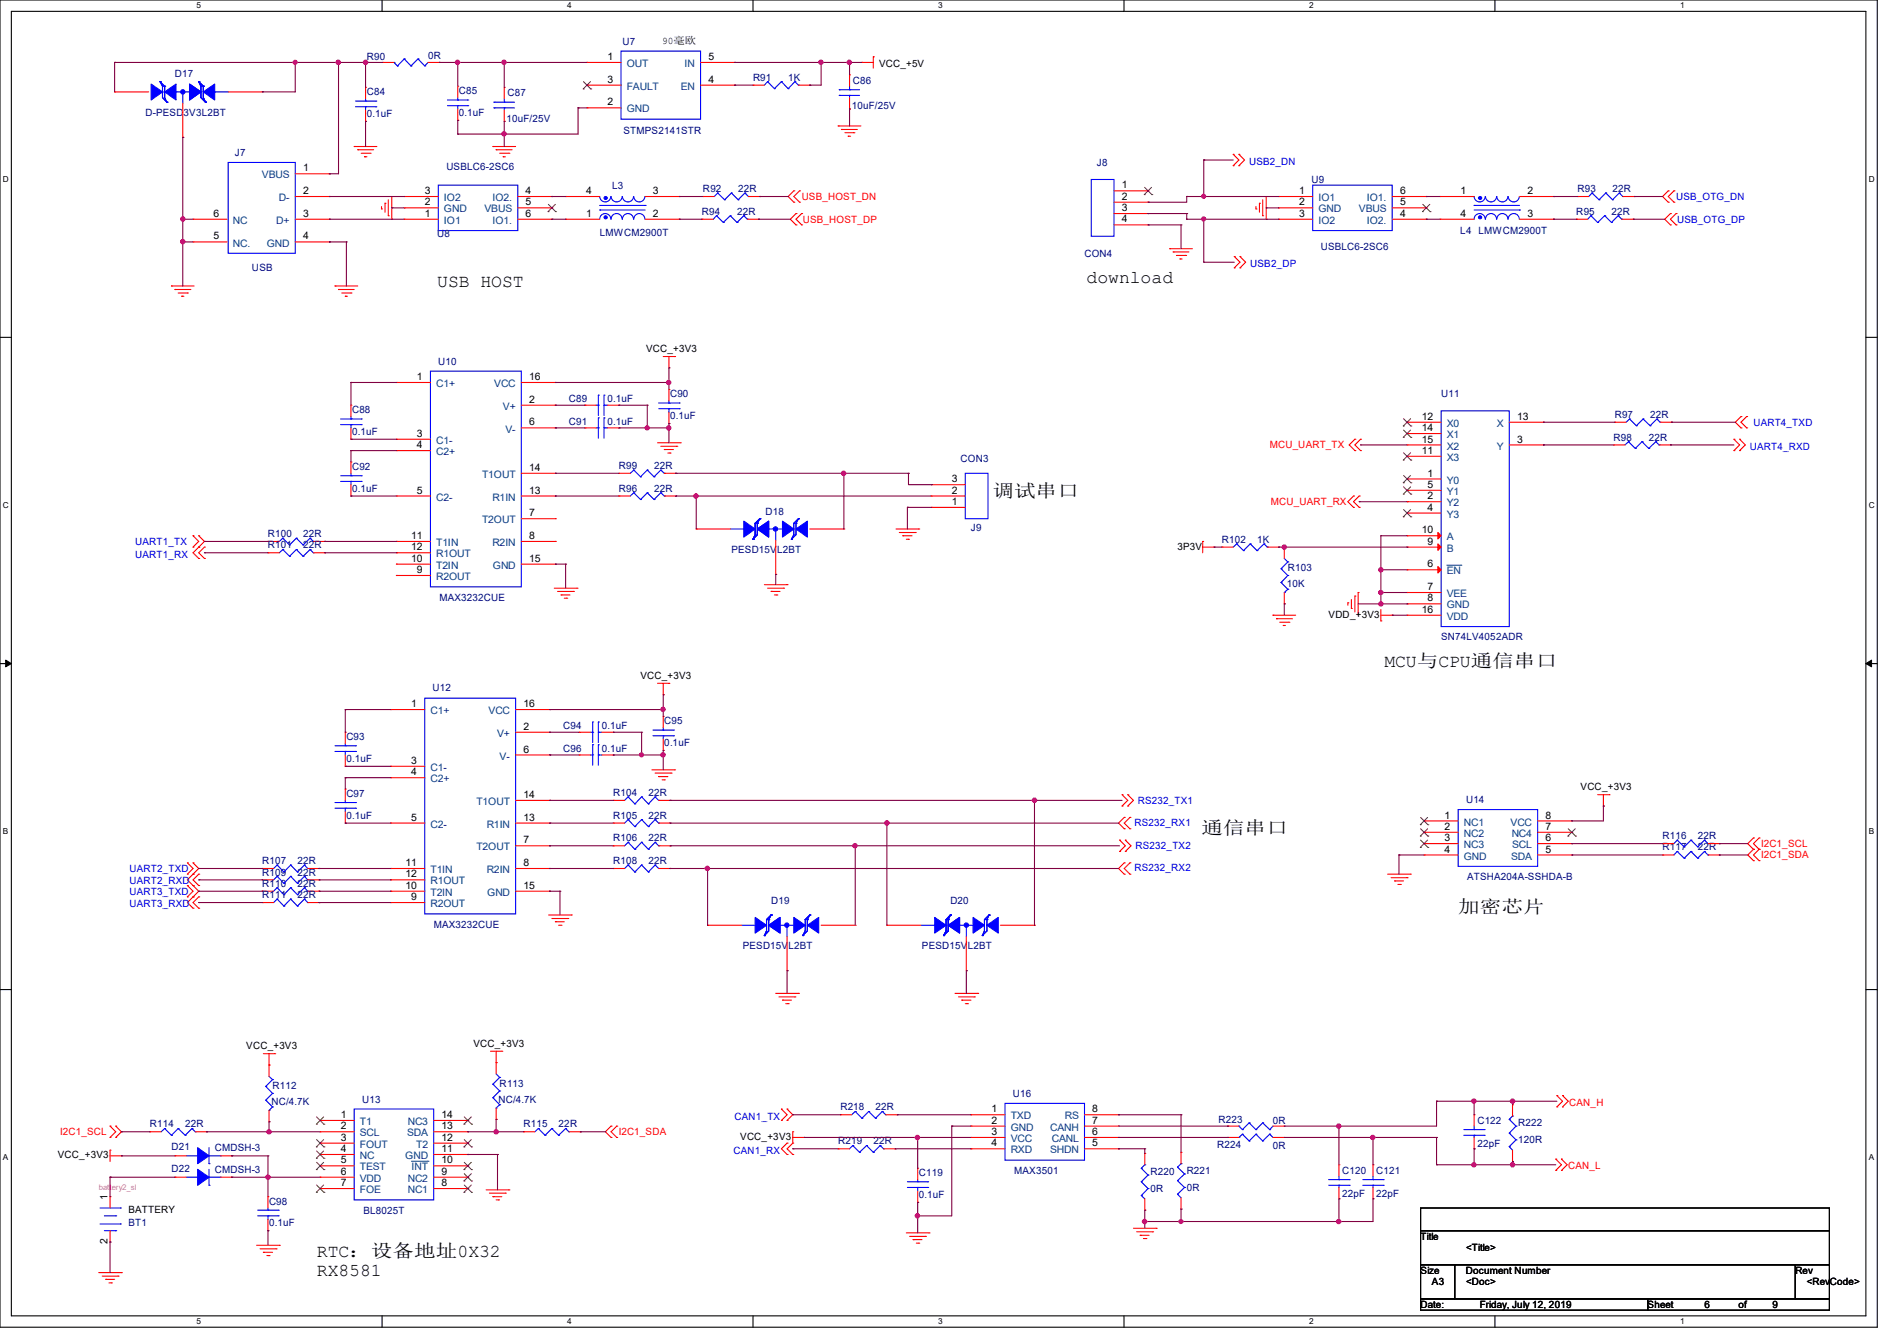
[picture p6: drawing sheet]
<svg xmlns="http://www.w3.org/2000/svg" width="297mm" height="210mm" viewBox="0 0 297 210" stroke-linecap="round" stroke-linejoin="round" font-family="sans-serif">
<defs><g id="words">
<g font-size="2.8">
<text x="68.5" y="44.9">USB HOST</text>
<text x="170.1" y="44.4">download</text>
<text x="155.4" y="77.8">调试串口</text>
<text x="216.7" y="104.5">MCU与CPU通信串口</text>
<text x="188.1" y="130.6">通信串口</text>
<text x="228.3" y="143">加密芯片</text>
<text x="49.6" y="196.9">RTC：设备地址0X32</text>
<text x="49.6" y="199.8">RX8581</text>
</g>
<g font-size="1.6" fill="#000080">
<text x="57.4" y="9.4">R90</text>
<text x="67" y="9.3">0R</text>
<text x="97.5" y="7.1">U7</text>
<text x="27.4" y="12.1">D17</text>
<text x="57.4" y="14.9">C84</text>
<text x="71.8" y="14.8">C85</text>
<text x="79.5" y="15.1">C87</text>
<text x="117.9" y="12.7">R91</text>
<text x="123.4" y="12.7">1K</text>
<text x="133.3" y="17.1">10uF/25V</text>
<text x="133.5" y="13.2">C86</text>
<text x="22.8" y="18.2">D-PESD3V3L2BT</text>
<text x="57.4" y="18.3">0.1uF</text>
<text x="71.8" y="18.2">0.1uF</text>
<text x="79.3" y="19">10uF/25V</text>
<text x="97.6" y="21">STMPS2141STR</text>
<text x="36.8" y="24.4">J7</text>
<text x="69.9" y="26.7">USBLC6-2SC6</text>
<text x="95.8" y="29.5">L3</text>
<text x="171.7" y="26">J8</text>
<text x="205.4" y="28.7">U9</text>
<text x="109.9" y="33.6">R94</text>
<text x="110.1" y="30.1">R92</text>
<text x="115.4" y="33.6">22R</text>
<text x="115.6" y="30.1">22R</text>
<text x="246.8" y="33.6">R95</text>
<text x="247" y="30.1">R93</text>
<text x="252.3" y="33.6">22R</text>
<text x="252.5" y="30.1">22R</text>
<text x="68.5" y="37.2">U8</text>
<text x="93.9" y="37">LMWCM2900T</text>
<text x="169.8" y="40.2">CON4</text>
<text x="206.8" y="39.1">USBLC6-2SC6</text>
<text x="228.6" y="36.7">L4 LMWCM2900T</text>
<text x="39.5" y="42.5">USB</text>
<text x="68.6" y="57.1">U10</text>
<text x="55.1" y="64.7">C88</text>
<text x="89.1" y="62.9">C89</text>
<text x="95.1" y="62.9">0.1uF</text>
<text x="104.9" y="62.2">C90</text>
<text x="104.9" y="65.6">0.1uF</text>
<text x="225.6" y="62.2">U11</text>
<text x="252.8" y="65.4">R97</text>
<text x="258.4" y="65.4">22R</text>
<text x="55.1" y="68.1">0.1uF</text>
<text x="89.1" y="66.5">C91</text>
<text x="95.1" y="66.5">0.1uF</text>
<text x="252.6" y="69">R98</text>
<text x="258.2" y="69">22R</text>
<text x="55.1" y="73.6">C92</text>
<text x="55.1" y="77">0.1uF</text>
<text x="96.9" y="77">R96</text>
<text x="96.9" y="73.4">R99</text>
<text x="102.4" y="77">22R</text>
<text x="102.4" y="73.4">22R</text>
<text x="150.4" y="72.4">CON3</text>
<text x="119.8" y="80.7">D18</text>
<text x="152" y="83.2">J9</text>
<text x="42" y="84.1">R100</text>
<text x="42" y="85.9">R101</text>
<text x="47.5" y="84.1">22R</text>
<text x="47.5" y="85.9">22R</text>
<text x="114.5" y="86.6">PESD15VL2BT</text>
<text x="191.3" y="85">R102</text>
<text x="196.8" y="85">1K</text>
<text x="201.6" y="89.4">R103</text>
<text x="68.8" y="94.1">MAX3232CUE</text>
<text x="201.5" y="91.9">10K</text>
<text x="225.6" y="100.3">SN74LV4052ADR</text>
<text x="67.7" y="108.3">U12</text>
<text x="104" y="113.5">C95</text>
<text x="54.2" y="115.9">C93</text>
<text x="54.2" y="119.3">0.1uF</text>
<text x="88.2" y="117.7">C96</text>
<text x="88.2" y="114.2">C94</text>
<text x="94.2" y="117.7">0.1uF</text>
<text x="94.2" y="114.2">0.1uF</text>
<text x="104" y="116.8">0.1uF</text>
<text x="54.2" y="124.8">C97</text>
<text x="96" y="124.7">R104</text>
<text x="101.5" y="124.7">22R</text>
<text x="229.5" y="125.7">U14</text>
<text x="54.2" y="128.2">0.1uF</text>
<text x="96" y="131.8">R106</text>
<text x="96" y="128.2">R105</text>
<text x="101.5" y="131.8">22R</text>
<text x="101.5" y="128.2">22R</text>
<text x="260.3" y="131.4">R116</text>
<text x="265.8" y="131.4">22R</text>
<text x="41.1" y="135.3">R107</text>
<text x="41.1" y="137.1">R109</text>
<text x="46.6" y="135.3">22R</text>
<text x="46.6" y="137.1">22R</text>
<text x="96" y="135.3">R108</text>
<text x="101.5" y="135.3">22R</text>
<text x="229.7" y="137.8">ATSHA204A-SSHDA-B</text>
<text x="260.3" y="133.2">R117</text>
<text x="265.8" y="133.2">22R</text>
<text x="41.1" y="138.9">R110</text>
<text x="41.1" y="140.7">R111</text>
<text x="46.6" y="138.9">22R</text>
<text x="46.6" y="140.7">22R</text>
<text x="120.7" y="141.6">D19</text>
<text x="148.8" y="141.6">D20</text>
<text x="67.9" y="145.3">MAX3232CUE</text>
<text x="116.3" y="148.7">PESD15VL2BT</text>
<text x="144.4" y="148.7">PESD15VL2BT</text>
<text x="42.5" y="173">NC/4.7K</text>
<text x="42.7" y="170.5">R112</text>
<text x="56.7" y="172.7">U13</text>
<text x="78.1" y="172.7">NC/4.7K</text>
<text x="78.2" y="170.2">R113</text>
<text x="131.6" y="173.9">R218</text>
<text x="137.1" y="173.9">22R</text>
<text x="158.6" y="171.8">U16</text>
<text x="23.5" y="176.6">R114</text>
<text x="29" y="176.6">22R</text>
<text x="82" y="176.6">R115</text>
<text x="87.5" y="176.6">22R</text>
<text x="131.2" y="179.2">R219</text>
<text x="136.7" y="179.2">22R</text>
<text x="190.6" y="179.8">R224</text>
<text x="190.8" y="175.8">R223</text>
<text x="199.3" y="176">0R</text>
<text x="199.3" y="180">0R</text>
<text x="231.3" y="176">C122</text>
<text x="231.3" y="179.6">22pF</text>
<text x="237.7" y="176.4">R222</text>
<text x="237.7" y="179.1">120R</text>
<text x="26.8" y="180.1">D21</text>
<text x="26.8" y="183.5">D22</text>
<text x="33.6" y="180.3">CMDSH-3</text>
<text x="33.6" y="183.7">CMDSH-3</text>
<text x="143.8" y="184.2">C119</text>
<text x="158.8" y="183.8">MAX3501</text>
<text x="180.1" y="184">R220</text>
<text x="185.8" y="183.8">R221</text>
<text x="210.1" y="183.8">C120</text>
<text x="215.5" y="183.8">C121</text>
<text x="42.1" y="188.7">C98</text>
<text x="56.9" y="190.1">BL8025T</text>
<text x="143.8" y="187.6">0.1uF</text>
<text x="180.1" y="186.7">0R</text>
<text x="185.8" y="186.5">0R</text>
<text x="210.1" y="187.4">22pF</text>
<text x="215.5" y="187.4">22pF</text>
<text x="20.1" y="192">BT1</text>
<text x="42.1" y="192">0.1uF</text>
</g>
<g font-size="1.6">
<text x="95.1" y="9.4">1</text>
<text x="103.7" y="6.9">90毫欧</text>
<text x="110.9" y="9.4">5</text>
<text x="137.6" y="10.5">VCC_+5V</text>
<text x="95.1" y="13">3</text>
<text x="95.1" y="16.5">2</text>
<text x="110.9" y="13">4</text>
<text x="47.5" y="26.8">1</text>
<text x="175.6" y="29.5">1</text>
<text x="33.4" y="34">6</text>
<text x="47.5" y="30.4">2</text>
<text x="47.5" y="34">3</text>
<text x="66.5" y="34">1</text>
<text x="66.5" y="32.2">2</text>
<text x="66.5" y="30.4">3</text>
<text x="82.3" y="30.4">4</text>
<text x="82.3" y="32.2">5</text>
<text x="82.3" y="34">6</text>
<text x="91.8" y="34">1</text>
<text x="91.8" y="30.4">4</text>
<text x="102.2" y="34">2</text>
<text x="102.2" y="30.4">3</text>
<text x="175.6" y="31.3">2</text>
<text x="175.6" y="33.1">3</text>
<text x="175.6" y="34.8">4</text>
<text x="203.4" y="30.4">1</text>
<text x="203.4" y="32.2">2</text>
<text x="203.4" y="34">3</text>
<text x="219.2" y="34">4</text>
<text x="219.2" y="32.2">5</text>
<text x="219.2" y="30.4">6</text>
<text x="228.7" y="30.4">1</text>
<text x="228.7" y="34">4</text>
<text x="239.1" y="30.4">2</text>
<text x="239.1" y="34">3</text>
<text x="33.4" y="37.5">5</text>
<text x="47.5" y="37.5">4</text>
<text x="65.3" y="59.5">1</text>
<text x="82.8" y="59.5">16</text>
<text x="101.2" y="55.1">VCC_+3V3</text>
<text x="82.8" y="63.1">2</text>
<text x="222.6" y="65.7">12</text>
<text x="237.5" y="65.7">13</text>
<text x="65.3" y="68.4">3</text>
<text x="65.3" y="70.2">4</text>
<text x="82.8" y="66.6">6</text>
<text x="222.6" y="67.5">14</text>
<text x="222.6" y="69.3">15</text>
<text x="222.6" y="71.1">11</text>
<text x="237.5" y="69.3">3</text>
<text x="65.3" y="77.3">5</text>
<text x="82.8" y="73.7">14</text>
<text x="82.8" y="77.3">13</text>
<text x="149" y="77.3">2</text>
<text x="149" y="75.5">3</text>
<text x="223.5" y="74.6">1</text>
<text x="223.5" y="76.4">5</text>
<text x="82.8" y="80.9">7</text>
<text x="149" y="79.1">1</text>
<text x="222.6" y="83.5">10</text>
<text x="223.5" y="78.2">2</text>
<text x="223.5" y="80">4</text>
<text x="64.4" y="84.4">11</text>
<text x="64.4" y="88">10</text>
<text x="64.4" y="86.2">12</text>
<text x="65.3" y="89.7">9</text>
<text x="82.8" y="84.4">8</text>
<text x="82.8" y="88">15</text>
<text x="184.4" y="86.1">3P3V</text>
<text x="223.5" y="88.9">6</text>
<text x="223.5" y="85.3">9</text>
<text x="222.6" y="96">16</text>
<text x="223.5" y="92.4">7</text>
<text x="223.5" y="94.2">8</text>
<text x="208" y="96.7">VDD_+3V3</text>
<text x="100.3" y="106.3">VCC_+3V3</text>
<text x="64.4" y="110.7">1</text>
<text x="82" y="110.7">16</text>
<text x="64.4" y="119.6">3</text>
<text x="82" y="114.3">2</text>
<text x="82" y="117.9">6</text>
<text x="64.4" y="121.4">4</text>
<text x="82" y="125">14</text>
<text x="247.5" y="123.8">VCC_+3V3</text>
<text x="64.4" y="128.5">5</text>
<text x="82" y="128.5">13</text>
<text x="226.2" y="128.2">1</text>
<text x="226.2" y="130">2</text>
<text x="226.2" y="131.7">3</text>
<text x="242" y="131.7">6</text>
<text x="242" y="130">7</text>
<text x="242" y="128.2">8</text>
<text x="63.5" y="135.6">11</text>
<text x="63.5" y="137.4">12</text>
<text x="82" y="132.1">7</text>
<text x="82" y="135.6">8</text>
<text x="226.2" y="133.5">4</text>
<text x="242" y="133.5">5</text>
<text x="63.5" y="139.2">10</text>
<text x="64.4" y="141">9</text>
<text x="82" y="139.2">15</text>
<text x="38.6" y="164.3">VCC_+3V3</text>
<text x="74.1" y="164">VCC_+3V3</text>
<text x="53.3" y="175.1">1</text>
<text x="53.3" y="176.9">2</text>
<text x="53.3" y="178.7">3</text>
<text x="69.1" y="178.7">12</text>
<text x="69.1" y="176.9">13</text>
<text x="69.1" y="175.1">14</text>
<text x="115.9" y="178.5">VCC_+3V3</text>
<text x="155.2" y="174.2">1</text>
<text x="155.2" y="176">2</text>
<text x="155.2" y="177.8">3</text>
<text x="155.2" y="179.5">4</text>
<text x="171" y="179.5">5</text>
<text x="171" y="177.8">6</text>
<text x="171" y="176">7</text>
<text x="171" y="174.2">8</text>
<text x="9.1" y="181.4">VCC_+3V3</text>
<text x="53.3" y="180.4">4</text>
<text x="53.3" y="182.2">5</text>
<text x="53.3" y="184">6</text>
<text x="53.3" y="185.8">7</text>
<text x="69.1" y="185.8">8</text>
<text x="69.1" y="184">9</text>
<text x="69.1" y="182.2">10</text>
<text x="69.1" y="180.4">11</text>
<text x="16.8" y="188" transform="rotate(-90 16.8 188)">1</text>
<text x="20.1" y="189.9">BATTERY</text>
<text x="16.8" y="194.9" transform="rotate(-90 16.8 194.9)">2</text>
<text x="222.4" y="194.2">Title</text>
<text x="229.5" y="196">&lt;Title&gt;</text>
<text x="222.4" y="199.5">Size</text>
<text x="224.2" y="201.3">A3</text>
<text x="229.5" y="199.5">Document Number</text>
<text x="229.5" y="201.3">&lt;Doc&gt;</text>
<text x="281.1" y="199.5">Rev</text>
<text x="282.9" y="201.3">&lt;RevCode&gt;</text>
<text x="222.4" y="204.8">Date:</text>
<text x="231.7" y="204.8">Friday, July 12, 2019</text>
<text x="258" y="204.8">Sheet</text>
<text x="266.9" y="204.8">6</text>
<text x="272.2" y="204.8">of</text>
<text x="277.5" y="204.8">9</text>
</g>
<g font-size="1.6" fill="#004080">
<text x="98.1" y="10.5">OUT</text>
<text x="107.2" y="10.5">IN</text>
<text x="98.1" y="14.1">FAULT</text>
<text x="98.1" y="17.6">GND</text>
<text x="106.6" y="14.1">EN</text>
<text x="41" y="27.9">VBUS</text>
<text x="36.4" y="35.1">NC</text>
<text x="43.3" y="35.1">D+</text>
<text x="43.6" y="31.5">D-</text>
<text x="69.5" y="35.1">IO1</text>
<text x="69.5" y="33.3">GND</text>
<text x="69.5" y="31.5">IO2</text>
<text x="75.9" y="33.3">VBUS</text>
<text x="77.1" y="31.5">IO2.</text>
<text x="77.1" y="35.1">IO1.</text>
<text x="206.4" y="31.5">IO1</text>
<text x="206.4" y="33.3">GND</text>
<text x="206.4" y="35.1">IO2</text>
<text x="212.8" y="33.3">VBUS</text>
<text x="214" y="35.1">IO2.</text>
<text x="214" y="31.5">IO1.</text>
<text x="36.4" y="38.6">NC.</text>
<text x="41.8" y="38.6">GND</text>
<text x="68.3" y="60.6">C1+</text>
<text x="77.4" y="60.6">VCC</text>
<text x="78.7" y="64.2">V+</text>
<text x="68.3" y="69.5">C1-</text>
<text x="68.3" y="71.3">C2+</text>
<text x="79.1" y="67.7">V-</text>
<text x="226.5" y="66.8">X0</text>
<text x="226.5" y="68.6">X1</text>
<text x="226.5" y="70.4">X2</text>
<text x="234.4" y="66.8">X</text>
<text x="234.4" y="70.4">Y</text>
<text x="75.5" y="74.8">T1OUT</text>
<text x="226.5" y="72.2">X3</text>
<text x="226.5" y="75.7">Y0</text>
<text x="226.5" y="77.5">Y1</text>
<text x="68.3" y="78.4">C2-</text>
<text x="75.5" y="82">T2OUT</text>
<text x="77.1" y="78.4">R1IN</text>
<text x="226.5" y="79.3">Y2</text>
<text x="226.5" y="81.1">Y3</text>
<text x="68.3" y="85.5">T1IN</text>
<text x="68.3" y="89.1">T2IN</text>
<text x="68.3" y="87.3">R1OUT</text>
<text x="77.1" y="85.5">R2IN</text>
<text x="77.2" y="89.1">GND</text>
<text x="226.5" y="90">EN</text>
<text x="226.5" y="84.6">A</text>
<text x="226.5" y="86.4">B</text>
<text x="68.3" y="90.8">R2OUT</text>
<text x="226.5" y="93.5">VEE</text>
<text x="226.5" y="95.3">GND</text>
<text x="226.5" y="97.1">VDD</text>
<text x="67.4" y="111.8">C1+</text>
<text x="76.5" y="111.8">VCC</text>
<text x="77.8" y="115.4">V+</text>
<text x="78.2" y="119">V-</text>
<text x="67.4" y="120.7">C1-</text>
<text x="67.4" y="122.5">C2+</text>
<text x="67.4" y="129.6">C2-</text>
<text x="74.6" y="126.1">T1OUT</text>
<text x="76.2" y="129.6">R1IN</text>
<text x="229.2" y="129.3">NC1</text>
<text x="229.2" y="131.1">NC2</text>
<text x="236.5" y="129.3">VCC</text>
<text x="236.7" y="131.1">NC4</text>
<text x="67.4" y="136.7">T1IN</text>
<text x="74.6" y="133.2">T2OUT</text>
<text x="76.2" y="136.7">R2IN</text>
<text x="229.2" y="132.8">NC3</text>
<text x="229.2" y="134.6">GND</text>
<text x="236.6" y="134.6">SDA</text>
<text x="236.8" y="132.8">SCL</text>
<text x="67.4" y="140.3">T2IN</text>
<text x="67.4" y="138.5">R1OUT</text>
<text x="67.4" y="142.1">R2OUT</text>
<text x="76.3" y="140.3">GND</text>
<text x="56.3" y="176.2">T1</text>
<text x="56.3" y="178">SCL</text>
<text x="56.3" y="179.8">FOUT</text>
<text x="63.8" y="178">SDA</text>
<text x="63.8" y="176.2">NC3</text>
<text x="65.2" y="179.8">T2</text>
<text x="158.2" y="175.3">TXD</text>
<text x="158.2" y="177.1">GND</text>
<text x="158.2" y="178.9">VCC</text>
<text x="164.4" y="177.1">CANH</text>
<text x="164.7" y="178.9">CANL</text>
<text x="166.7" y="175.3">RS</text>
<text x="56.3" y="181.5">NC</text>
<text x="56.3" y="183.3">TEST</text>
<text x="56.3" y="185.1">VDD</text>
<text x="63.5" y="181.5">GND</text>
<text x="63.8" y="185.1">NC2</text>
<text x="64.4" y="183.3">INT</text>
<text x="158.2" y="180.6">RXD</text>
<text x="164.4" y="180.6">SHDN</text>
<text x="56.3" y="186.9">FOE</text>
<text x="63.8" y="186.9">NC1</text>
</g>
<g font-size="1.6" fill="#00f">
<text x="195.6" y="25.8">USB2_DN</text>
<text x="262.4" y="31.3">USB_OTG_DN</text>
<text x="262.6" y="34.9">USB_OTG_DP</text>
<text x="195.7" y="41.8">USB2_DP</text>
<text x="274" y="70.4">UART4_RXD</text>
<text x="274.5" y="66.7">UART4_TXD</text>
<text x="21.2" y="85.3">UART1_TX</text>
<text x="21.2" y="87.3">UART1_RX</text>
<text x="178.1" y="125.9">RS232_TX1</text>
<text x="177.6" y="129.3">RS232_RX1</text>
<text x="20.3" y="136.6">UART2_TXD</text>
<text x="177.6" y="136.4">RS232_RX2</text>
<text x="177.8" y="133">RS232_TX2</text>
<text x="20.3" y="138.5">UART2_RXD</text>
<text x="20.3" y="140.1">UART3_TXD</text>
<text x="20.3" y="142.1">UART3_RXD</text>
<text x="115" y="175.3">CAN1_TX</text>
<text x="114.8" y="180.7">CAN1_RX</text>
</g>
<g font-size="1.6" fill="#f00">
<text x="125.5" y="31.3">USB_HOST_DN</text>
<text x="125.7" y="34.9">USB_HOST_DP</text>
<text x="198.8" y="70.2">MCU_UART_TX</text>
<text x="199" y="79.1">MCU_UART_RX</text>
<text x="275.8" y="134.4">I2C1_SDA</text>
<text x="275.8" y="132.7">I2C1_SCL</text>
<text x="245.7" y="173.2">CAN_H</text>
<text x="9.4" y="177.8">I2C1_SCL</text>
<text x="96.9" y="177.8">I2C1_SDA</text>
<text x="245.5" y="183.1">CAN_L</text>
</g>
<g font-size="1.3">
<text x="30.8" y="1.3">5</text>
<text x="88.8" y="1.3">4</text>
<text x="146.9" y="1.3">3</text>
<text x="205" y="1.3">2</text>
<text x="263.1" y="1.3">1</text>
<text x=".5" y="28.4">D</text>
<text x="292.6" y="28.4">D</text>
<text x=".5" y="79.5">C</text>
<text x="292.6" y="79.5">C</text>
<text x=".5" y="130.6">B</text>
<text x="292.6" y="130.6">B</text>
<text x=".5" y="181.7">A</text>
<text x="292.6" y="181.7">A</text>
<text x="30.8" y="207.4">5</text>
<text x="88.8" y="207.4">4</text>
<text x="146.9" y="207.4">3</text>
<text x="205" y="207.4">2</text>
<text x="263.1" y="207.4">1</text>
</g>
<text font-size="1.2" fill="#f0f" x="15.5" y="186.4">battery2_sl</text>
</g></defs>
<path d="M0 0h293.9v207.9h-293.9zM1.8 1.8h290.3v204.3h-290.3z" fill="none" stroke="#000" stroke-width=".17"/>
<g fill="#fff">
<path d="M30.8 .2h.7v1.4h-.7z"/>
<path d="M30.8 206.2h.7v1.4h-.7z"/>
</g>
<path d="M59.8 0v1.8M59.8 206.1v1.8" fill="none" stroke="#000" stroke-width=".17"/>
<g fill="#fff">
<path d="M88.8 .2h.7v1.4h-.7z"/>
<path d="M88.8 206.2h.7v1.4h-.7z"/>
</g>
<path d="M117.9 0v1.8M117.9 206.1v1.8" fill="none" stroke="#000" stroke-width=".17"/>
<g fill="#fff">
<path d="M146.9 .2h.7v1.4h-.7z"/>
<path d="M146.9 206.2h.7v1.4h-.7z"/>
</g>
<path d="M176 0v1.8M176 206.1v1.8" fill="none" stroke="#000" stroke-width=".17"/>
<g fill="#fff">
<path d="M205 .2h.7v1.4h-.7z"/>
<path d="M205 206.2h.7v1.4h-.7z"/>
</g>
<path d="M234.1 0v1.8M234.1 206.1v1.8" fill="none" stroke="#000" stroke-width=".17"/>
<g fill="#fff">
<path d="M263.1 .2h.6v1.4h-.6z"/>
<path d="M263.1 206.2h.6v1.4h-.6z"/>
<path d="M.5 27.3h.9v1.4h-.9z"/>
<path d="M292.6 27.3h.9v1.4h-.9z"/>
<path d="M.5 78.4h.9v1.4h-.9z"/>
<path d="M292.6 78.4h.9v1.4h-.9z"/>
</g>
<path d="M0 52.8h1.8M292.1 52.8h1.8" fill="none" stroke="#000" stroke-width=".17"/>
<g fill="#fff">
<path d="M.5 129.5h.8v1.4h-.8z"/>
<path d="M292.6 129.5h.8v1.4h-.8z"/>
</g>
<path d="M0 103.9h1.8M292.1 103.9h1.8" fill="none" stroke="#000" stroke-width=".17"/>
<path d="M.9 103.4l.9 .5-.9 .5zM292.1 103.9l.9-.5v1z" fill="#000" stroke="#000" stroke-width=".16"/>
<g fill="#fff">
<path d="M.5 180.5h.8v1.4h-.8z"/>
<path d="M292.6 180.5h.8v1.4h-.8z"/>
</g>
<path d="M0 155h1.8M292.1 155h1.8M222.4 189.2h64v3.5h-64zM222.4 192.7h64v5.4h-64zM222.4 198.1h5.4v5.3h-5.4zM227.8 198.1h53.3v5.3h-53.3zM281.1 198.1h5.3v5.3h-5.3zM222.4 203.4h35.6v1.8h-35.6zM258 203.4h28.4v1.8h-28.4z" fill="none" stroke="#000" stroke-width=".17"/>
<g fill="none" stroke="#f00" stroke-width=".17">
<path d="M17.9 14.4h.1M17.9 14.4h5.4M28.6 16.2v5.3M35.7 14.4h5.4M41.1 14.4h.1M57.2 13.7h.1M57.2 19h.1M57.2 13.7v1.8M57.2 17.2v1.8M59.9 9.8h.1M59.9 9.8h1.8M67 9.8h1.8"/>
<path d="M68.8 9.8h.1M71.7 13.5h.1M71.7 18.8h.1M71.7 13.5v1.8M71.7 17.1v1.7M79 19h.1M79 13.7h.1M79 13.7v1.8M79 17.2v1.8M91.9 9.8h.1M91.9 13.3h.1M91.9 16.9h.1"/>
<path d="M91.9 9.8h5.3M91.9 13.3h5.3M91.9 16.9h5.3M109.7 9.8h5.3M109.7 13.3h5.3M115 9.8h.1M115 13.3h.1M117.9 13.3h.1M117.9 13.3h1.8M125 13.3h1.8M126.8 13.3h.1M131.2 19.7h.1"/>
<path d="M131.2 19.7h3.6M133 17.1h.1M133 11.7h.1M133 11.7v1.8M133 15.3v1.8M135 9.8h.1M135 9.8h1.7M136.7 8.9h.1M136.7 8.9v1.8M28.6 21.5h.1M30.2 37.9h.1M30.2 34.3h.1"/>
<path d="M30.2 34.3h5.4M30.2 37.9h5.4M46.2 30.8h5.4M46.2 27.2h5.4M46.2 34.3h5.4M46.2 37.9h5.4M51.6 27.2h.1M51.6 30.8h.1M51.6 34.3h.1M51.6 37.9h.1M55.5 22.9h.1M55.5 22.9h3.5"/>
<path d="M56 23.5h.1M56 23.5h2.5M56.6 24h1.4M57.1 24.6h.1M57.1 24.6h.3M58 24h.1M59.7 32.7h.1M59.7 32.3v.4M60.3 31.8h.1M60.3 31.8v1.4M60.8 33.8h.1M60.8 31.3v2.5"/>
<path d="M61.3 34.3h.1M61.3 30.8v3.5M63.3 34.3h.1M63.3 32.6h.1M63.3 30.8h.1M63.3 30.8h5.3M63.3 34.3h5.3M63.3 32.6h5.3M77.2 22.9h.1M77.2 22.9h3.5M77.7 23.5h.1M77.7 23.5h2.5"/>
<path d="M78.2 24h1.5M78.8 24.6h.1M78.8 24.6h.3M79.7 24h.1M81.1 30.8h5.3M81.1 34.3h5.3M81.1 32.6h5.3M86.4 30.8h.1M86.4 32.6h.1M86.4 34.3h.1M88.6 34.3h.1M88.6 30.8h.1"/>
<path d="M88.6 30.8h5.3M88.6 34.3h5.3M101 30.8h5.3M101 34.3h5.3M106.3 34.3h.1M106.3 30.8h.1M109.9 34.3h.1M109.9 34.3h1.8M110.1 30.8h.1M110.1 30.8h1.7M117 34.3h1.8M117.2 30.8h1.8"/>
<path d="M118.8 34.3h.1M119 30.8h.1M124.3 29.9h.1M124.3 31.7h.1M124.3 29.9l-.9 .9 .9 .9M124.6 33.4h.1M124.6 35.2h.1M124.6 33.4l-.9 .9 .9 .9M125.2 31.7h.1M125.2 29.9h.1M125.2 29.9l-.9 .9 .9 .9M125.5 35.2h.1"/>
<path d="M125.5 33.4h.1M125.5 33.4l-.9 .9 .9 .9M131.7 20.3h.1M131.7 20.3h2.5M132.3 20.8h1.4M132.8 21.3h.1M132.8 21.3h.4M133.7 20.8h.1M174.4 29.9h5.3M174.4 31.7h5.3M174.4 33.4h5.3M174.4 35.2h5.3"/>
<path d="M179.7 29.9h.1M179.7 31.7h.1M179.7 33.4h.1M179.7 35.2h.1M183.1 38.9h.1M183.1 38.9h3.6M183.7 39.5h.1M183.7 39.5h2.4M193.1 24.2h.1M193.1 26h.1M193.1 24.2l.9 .9-.9 .9M194 24.2h.1"/>
<path d="M194 26h.1M194 24.2l.9 .9-.9 .9M196.6 32.7h.1M196.6 32.3v.4M197.2 31.8h.1M197.2 31.8v1.4M197.7 33.8h.1M197.7 31.3v2.5M198.2 34.3h.1M198.2 30.8v3.5M200.2 30.8h.1M200.2 32.6h.1"/>
<path d="M200.2 34.3h.1M200.2 30.8h5.3M200.2 34.3h5.3M200.2 32.6h5.3M218 30.8h5.3M218 34.3h5.3M218 32.6h5.3M223.3 34.3h.1M223.3 32.6h.1M223.3 30.8h.1M225.5 30.8h.1M225.5 34.3h.1"/>
<path d="M225.5 30.8h5.3M225.5 34.3h5.3M237.9 30.8h5.3M237.9 34.3h5.3M243.2 30.8h.1M243.2 34.3h.1M246.8 34.3h.1M246.8 34.3h1.8M247 30.8h.1M247 30.8h1.8M253.9 34.3h1.8M254.1 30.8h1.8"/>
<path d="M255.7 34.3h.1M255.9 30.8h.1M261.2 29.9h.1M261.2 31.7h.1M261.2 29.9l-.9 .9 .9 .9M261.5 33.4h.1M261.5 35.2h.1M261.5 33.4l-.9 .9 .9 .9M262.1 31.7h.1M262.1 29.9h.1M262.1 29.9l-.9 .9 .9 .9M262.4 35.2h.1"/>
<path d="M262.4 33.4h.1M262.4 33.4l-.9 .9 .9 .9M26.8 44.8h.1M26.8 44.8h3.6M27.4 45.3h.1M27.4 45.3h2.5M27.9 45.9h1.4M28.4 46.4h.1M28.4 46.4h.4M29.3 45.9h.1M52.5 44.8h.1M52.5 44.8h3.5"/>
<path d="M53 45.3h.1M53 45.3h2.5M53.5 45.9h1.4M54.1 46.4h.1M54.1 46.4h.3M54.9 45.9h.1M62.1 59.9h.1M62.1 59.9h5.3M81.6 59.9h5.4M87 59.9h.1M103.8 55.8h1.8M104.7 57.6h.1"/>
<path d="M104.7 55.8v1.8M105.6 55.8h.1M184.2 40h1.4M184.7 40.6h.1M184.7 40.6h.4M185.6 40h.1M193.3 40.2h.1M193.3 42h.1M193.3 40.2l.8 .9-.8 .9M194.1 40.2h.1M194.1 42h.1M194.1 40.2l.9 .9-.9 .9"/>
<path d="M54.9 63.5h.1M54.9 68.8h.1M54.9 72.3h.1M54.9 77.7h.1M54.9 63.5v1.7M54.9 67v1.8M54.9 72.3v1.8M54.9 75.9v1.8M62.1 68.8h.1M62.1 70.6h.1M62.1 77.7h.1M62.1 77.7h5.3"/>
<path d="M62.1 68.8h5.3M62.1 70.6h5.3M81.6 77.7h5.4M81.6 63.5h5.4M81.6 67h5.4M81.6 74.1h5.4M87 63.5h.1M87 67h.1M87 74.1h.1M87 77.7h.1M91.6 63.5h.1M91.6 67h.1"/>
<path d="M91.6 63.5h1.7M91.6 67h1.7M95.1 63.5h1.8M95.1 67h1.8M96.9 77.7h.1M96.9 63.5h.1M96.9 67h.1M96.9 74.1h.1M96.9 77.7h1.8M96.9 74.1h1.8M103 69.3h3.5M103.5 69.9h2.5"/>
<path d="M104 70.4h.1M104 70.4h1.5M104 77.7h1.8M104 74.1h1.8M104.6 71h.3M104.7 61h.1M104.7 66.3h.1M104.7 61v1.8M104.7 64.6v1.7M104.9 71h.1M105.8 77.7h.1M105.8 74.1h.1"/>
<path d="M106 69.9h.1M106.5 69.3h.1M145.8 79.5h.1M145.8 77.7h.1M145.8 75.9h.1M145.8 77.7h5.3M145.8 79.5h5.3M145.8 75.9h5.3M211.9 77.7h.1M211.9 79.5h.1M211.9 77.7l-.9 .9 .9 .9M212.1 68.8h.1"/>
<path d="M212.1 70.6h.1M212.1 68.8l-.9 .9 .9 .9M212.8 77.7h.1M212.8 79.5h.1M212.8 77.7l-.9 .9 .9 .9M213 68.8h.1M213 70.6h.1M213 68.8l-.9 .9 .9 .9M220.3 66.1h.1M220.3 67.9h.1M220.3 69.7h.1M220.3 71.5h.1"/>
<path d="M220.3 75h.1M220.3 76.8h.1M220.3 78.6h.1M220.3 66.1h5.3M220.3 67.9h5.3M220.3 69.7h5.3M220.3 71.5h5.3M220.3 75h5.3M220.3 76.8h5.3M220.3 78.6h5.3M236.3 66.1h5.3M236.3 69.7h5.3"/>
<path d="M241.6 66.1h.1M241.6 69.7h.1M252.6 69.7h.1M252.6 69.7h1.8M252.8 66.1h.1M252.8 66.1h1.8M259.8 69.7h1.7M259.9 66.1h1.8M261.5 69.7h.1M261.7 66.1h.1M271.5 68.8h.1M271.5 70.6h.1"/>
<path d="M271.5 68.8l.9 .9-.9 .9M272.4 68.8h.1M272.4 70.6h.1M272.4 68.8l.9 .9-.9 .9M272.6 65.2h.1M272.6 67h.1M272.6 65.2l-.9 .9 .9 .9M273.5 67h.1M273.5 65.2h.1M273.5 65.2l-.9 .9 .9 .9M30.2 85.7h.1M30.2 83.9h.1"/>
<path d="M30.2 83.9l.9 .9-.9 .9M31.1 83.9h.1M31.1 85.7h.1M31.1 87.5h.1M31.1 83.9l.9 .9-1.8 1.8 .9 .9M32 85.7h.1M32 87.5h.1M32 85.7l-.9 .9 .9 .9M42 84.8h.1M42 86.6h.1M42 84.8h1.7M42 86.6h1.7"/>
<path d="M49.1 84.8h1.7M49.1 86.6h1.7M50.8 84.8h.1M50.8 86.6h.1M62.1 84.8h.1M62.1 88.3h.1M62.1 86.6h.1M62.1 90.1h.1M62.1 84.8h5.3M62.1 88.3h5.3M62.1 86.6h5.3M62.1 90.1h5.3"/>
<path d="M81.6 84.8h5.4M81.6 88.3h5.4M81.6 81.2h5.4M86.8 92.1h3.5M87 81.2h.1M87 84.8h.1M87 88.3h.1M87.3 92.6h2.5M87.8 93.2h.1M87.8 93.2h1.4M88.3 93.7h.4M88.7 93.7h.1"/>
<path d="M89.8 92.6h.1M90.3 92.1h.1M109 82.8h.1M109 82.8h5.3M119.7 91.6h3.5M120.2 92.1h2.5M120.7 92.6h.1M120.7 92.6h1.4M121.2 93.2h.4M121.5 90h.1M121.5 84.6v5.4M121.6 93.2h.1"/>
<path d="M122.7 92.1h.1M123.2 91.6h.1M126.8 82.8h5.3M132.1 82.8h.1M140.3 82.8h3.5M140.8 83.4h2.5M141.4 83.9h.1M141.4 83.9h1.4M141.9 84.5h.3M142.2 84.5h.1M143.3 83.4h.1M143.8 82.8h.1"/>
<path d="M188.3 84.8h.1M188.3 85.7h1.8M188.3 84.8v1.8M190.1 85.7h.1M191.3 85.7h.1M191.3 85.7h1.8M198.4 85.7h1.8M199.3 96.4h.1M199.3 96.4h3.6M199.9 96.9h.1M199.9 96.9h2.5M200.2 85.7h.1"/>
<path d="M200.4 97.5h1.4M200.9 98h.1M200.9 98h.4M201.1 85.7h.1M201.1 94.6h.1M201.1 85.7v1.8M201.1 92.8v1.8M201.8 97.5h.1M211 94.4h.1M211 94.4v.4M211.6 95.3h.1M211.6 93.9v1.4"/>
<path d="M212.1 93.3h.1M212.1 93.3v2.5M212.6 92.8h.1M212.6 92.8v3.6M216.2 97.2h.1M216.2 96.4h1.8M216.2 95.5v1.7M218 96.4h.1M220.3 80.3h.1M220.3 89.2h.1M220.3 83.9h.1M220.3 85.7h.1"/>
<path d="M220.3 96.4h.1M220.3 92.8h.1M220.3 94.6h.1M220.3 83.9h5.3M220.3 96.4h5.3M220.3 85.7h5.3M220.3 80.3h5.3M220.3 89.2h5.3M220.3 92.8h5.3M220.3 94.6h5.3M54.1 114.7h.1M54.1 114.7v1.8"/>
<path d="M54.1 118.2v1.8M61.2 111.1h.1M61.2 111.1h5.3M80.7 118.2h5.4M80.7 111.1h5.4M80.7 114.7h5.4M86.1 114.7h.1M86.1 111.1h.1M86.1 118.2h.1M90.7 118.2h.1M90.7 114.7h.1M90.7 118.2h1.8"/>
<path d="M90.7 114.7h1.8M94.2 118.2h1.8M94.2 114.7h1.8M96 118.2h.1M96 114.7h.1M103 107h1.7M103.8 108.8h.1M103.8 112.2h.1M103.8 117.5h.1M103.8 107v1.8M103.8 112.2v1.8M103.8 115.7v1.8"/>
<path d="M104.7 107h.1M29.3 136.9h.1M29.3 135.1h.1M29.3 138.7h.1M29.3 135.1l.9 .9-.9 .9M29.3 138.7l.9 .9-.9 .9M30.2 135.1h.1M30.2 136.9h.1M30.2 138.7h.1M30.2 135.1l.9 .9-1.8 1.8 1.8 1.8-1.8 1.8 .9 .8M31.1 136.9h.1M31.1 138.7h.1"/>
<path d="M31.1 136.9l-.9 .9 .9 .9M41.1 136h.1M41.1 137.8h.1M41.1 139.6h.1M41.1 136h1.7M41.1 137.8h1.7M41.1 139.6h1.7M48.2 136h1.8M48.2 137.8h1.8M48.2 139.6h1.8M50 136h.1M50 137.8h.1"/>
<path d="M50 139.6h.1M54.1 120h.1M54.1 123.6h.1M54.1 128.9h.1M54.1 123.6v1.7M54.1 127.1v1.8M61.2 120h.1M61.2 121.8h.1M61.2 128.9h.1M61.2 136h.1M61.2 139.6h.1M61.2 137.8h.1"/>
<path d="M61.2 136h5.3M61.2 137.8h5.3M61.2 120h5.3M61.2 121.8h5.3M61.2 128.9h5.3M61.2 139.6h5.3M80.7 132.5h5.4M80.7 136h5.4M80.7 125.3h5.4M80.7 128.9h5.4M80.7 139.6h5.4M86.1 125.3h.1"/>
<path d="M86.1 132.5h.1M86.1 128.9h.1M86.1 136h.1M86.1 139.6h.1M96 132.5h.1M96 136h.1M96 125.3h.1M96 128.9h.1M96 132.5h1.8M96 136h1.8M96 125.3h1.8M96 128.9h1.8"/>
<path d="M102.1 120.6h3.5M102.6 121.1h2.5M103.1 121.6h.1M103.1 121.6h1.5M103.1 132.5h1.8M103.1 136h1.8M103.1 125.3h1.8M103.1 128.9h1.8M103.7 122.1h.3M104 122.1h.1M104.9 132.5h.1M104.9 136h.1"/>
<path d="M104.9 125.3h.1M104.9 128.9h.1M105.1 121.1h.1M105.6 120.6h.1M175.3 131.6h.1M175.3 133.3h.1M175.3 131.6l.9 .9-.9 .8M175.7 124.5h.1M175.7 126.2h.1M175.7 124.5l.9 .8-.9 .9M176 136.9h.1M176 135.1h.1"/>
<path d="M176 129.8h.1M176 128h.1M176 135.1l-.9 .9 .9 .9M176 128l-.9 .9 .9 .9M176.2 131.6h.1M176.2 133.3h.1M176.2 131.6l.9 .9-.9 .8M176.6 124.5h.1M176.6 126.2h.1M176.6 124.5l.9 .8-.9 .9M176.9 135.1h.1M176.9 136.9h.1"/>
<path d="M176.9 128h.1M176.9 129.8h.1M176.9 135.1l-.9 .9 .9 .9M176.9 128l-.9 .9 .9 .9M217.3 136.9h3.5M217.8 137.5h2.5M218.4 138h.1M218.4 138h1.4M218.9 138.5h.3M219.2 138.5h.1M220.3 137.5h.1M220.8 136.9h.1"/>
<path d="M223 128.6h.1M223 130.3h.1M223 132.1h.1M223 133.9h.1M223 133.9h5.3M223 128.6h5.3M223 130.3h5.3M223 132.1h5.3M240.7 133.9h5.4M240.7 128.6h5.4M240.7 130.3h5.4M240.7 132.1h5.4"/>
<path d="M246.1 133.9h.1M246.1 132.1h.1M246.1 130.3h.1M246.1 128.6h.1M250.1 124.5h1.8M251 126.2h.1M251 124.5v1.7M251.9 124.5h.1M260.3 133.9h.1M260.3 132.1h.1M260.3 133.9h1.8M260.3 132.1h1.8"/>
<path d="M267.4 133.9h1.8M267.4 132.1h1.8M269.2 133.9h.1M269.2 132.1h.1M274.5 133h.1M274.5 134.8h.1M274.5 131.2h.1M274.5 133l-.9 .9 .9 .9M274.5 131.2l-.9 .9 .9 .9M275.4 134.8h.1M275.4 133h.1M275.4 131.2h.1"/>
<path d="M275.4 133l-.9 .9 .9 .9M275.4 131.2l-.9 .9 .9 .9M29.3 140.5h.1M30.2 140.5h.1M30.2 142.2h.1M31.1 140.5h.1M31.1 142.2h.1M31.1 140.5l-.9 .9 .9 .8M41.1 141.4h.1M41.1 141.4h1.7M48.2 141.4h1.8M50 141.4h.1"/>
<path d="M61.2 141.4h.1M61.2 141.4h5.3M85.9 143.3h3.6M86.4 143.8h2.5M87 144.4h.1M87 144.4h1.3M87.5 144.9h.3M87.8 144.9h.1M88.9 143.8h.1M89.5 143.3h.1M110.8 144.9h.1M110.8 144.9h5.3"/>
<path d="M121.5 155.6h3.5M122 156.1h2.5M122.5 156.6h.1M122.5 156.6h1.4M123 157.2h.4M123.2 152h.1M123.2 146.7v5.3M123.4 157.2h.1M124.5 156.1h.1M125 155.6h.1M128.6 144.9h5.3M133.9 144.9h.1"/>
<path d="M138.9 144.9h.1M138.9 144.9h5.3M149.5 155.6h3.6M150.1 156.1h2.5M150.6 156.6h.1M150.6 156.6h1.4M151.1 157.2h.4M151.3 152h.1M151.3 146.7v5.3M151.5 157.2h.1M152.6 156.1h.1M153.1 155.6h.1"/>
<path d="M156.6 144.9h5.4M162 144.9h.1M17.2 178.1h.1M17.2 176.4h.1M17.2 176.4l.9 .8-.9 .9M18.1 176.4h.1M18.1 178.1h.1M18.1 176.4l.9 .8-.9 .9M23.5 177.2h.1M23.5 177.2h1.7M30.6 177.2h1.7M32.3 177.2h.1"/>
<path d="M41.2 165h1.8M42.1 166.8h.1M42.1 175.7h.1M42.1 165v3.6M42.1 173.9v1.8M43 165h.1M50.1 175.5h.1M50.1 177.2h.1M50.1 179h.1M50.1 175.5h5.4M50.1 177.2h5.4M50.1 179h5.4"/>
<path d="M67.9 175.5h5.3M67.9 177.2h5.3M67.9 179h5.3M73.2 179h.1M73.2 177.2h.1M73.2 175.5h.1M76.8 164.6h1.8M77.7 166.4h.1M77.7 175.3h.1M77.7 164.6v3.6M77.7 173.5v1.8M78.6 164.6h.1"/>
<path d="M82 177.2h.1M82 177.2h1.7M89.1 177.2h1.7M90.8 177.2h.1M95.7 176.4h.1M95.7 178.1h.1M95.7 176.4l-.9 .8 .9 .9M96.6 178.1h.1M96.6 176.4h.1M96.6 176.4l-.9 .8 .9 .9M122.3 175.5h.1M122.3 173.7h.1"/>
<path d="M122.3 173.7l.9 .9-.9 .9M123.2 173.7h.1M123.2 175.5h.1M123.2 179h.1M123.2 173.7l.9 .9-.9 .9M123.2 179l-.9 .9 .9 .9M124.1 177.2h.1M124.1 179h.1M124.1 178.1h1.8M124.1 177.2v1.8M124.1 179l-.9 .9 .9 .9M125.9 178.1h.1"/>
<path d="M131.2 179.9h.1M131.2 179.9h1.8M131.6 174.6h.1M131.6 174.6h1.7M138.3 179.9h1.8M138.7 174.6h1.8M140.1 179.9h.1M140.5 174.6h.1M152 174.6h.1M152 176.4h.1M152 178.1h.1M152 179.9h.1"/>
<path d="M152 178.1h5.4M152 174.6h5.4M152 179.9h5.4M152 176.4h5.4M169.8 178.1h5.3M169.8 174.6h5.3M169.8 179.9h5.3M169.8 176.4h5.3M175.1 179.9h.1M175.1 178.1h.1M175.1 176.4h.1M175.1 174.6h.1"/>
<path d="M192.2 176.4h.1M192.2 178.1h.1M192.2 178.1h1.8M192.2 176.4h1.8M199.3 178.1h1.8M199.3 176.4h1.8M201.1 176.4h.1M201.1 178.1h.1M230.8 179.9h.1M230.8 174.6h.1M230.8 174.6v1.8M230.8 178.1v1.8"/>
<path d="M236.8 173h.1M236.8 173v1.8M243.8 171.6h.1M243.8 173.4h.1M243.8 171.6l.8 .9-.8 .9M244.6 171.6h.1M244.6 173.4h.1M244.6 171.6l.9 .9-.9 .9M15.5 199.3h3.5M16 199.9h2.5M17.2 180.1h.1M17.2 187.4h.1"/>
<path d="M17.2 194.5h.1M17.2 181h1.8M17.2 180.1v1.8M17.2 187.4v1.8M17.2 192.7v1.8M18.5 199.9h.1M19 199.3h.1M19 181h.1M27.4 181h.1M27.4 184.4h.1M27.4 181h1.8M27.4 184.4h1.8"/>
<path d="M34.5 181h1.8M34.5 184.4h1.8M36.3 181h.1M36.3 184.4h.1M40.2 195h3.5M40.7 195.6h2.5M41.2 196.1h.1M41.2 196.1h1.5M41.8 196.6h.3M42 187.4h.1M42 192.7h.1M42 187.4v1.8"/>
<path d="M42 191v1.7M42.1 196.6h.1M43.2 195.6h.1M43.7 195h.1M50.1 180.8h.1M50.1 182.6h.1M50.1 184.4h.1M50.1 186.1h.1M50.1 180.8h5.4M50.1 182.6h5.4M50.1 184.4h5.4M50.1 186.1h5.4"/>
<path d="M67.9 180.8h5.3M67.9 182.6h5.3M67.9 184.4h5.3M67.9 186.1h5.3M73.2 186.1h.1M73.2 184.4h.1M73.2 182.6h.1M73.2 180.8h.1M76.1 186.4h3.6M76.6 186.9h2.5M77.2 187.4h.1M77.2 187.4h1.4"/>
<path d="M77.7 187.9h.4M78.1 187.9h.1M79.1 186.9h.1M79.7 186.4h.1M123.2 180.8h.1M124.1 180.8h.1M141.9 193.1h3.6M142.4 193.6h2.5M143 194.1h.1M143 194.1h1.4M143.5 194.7h.3M143.7 183h.1"/>
<path d="M143.7 188.3h.1M143.7 183v1.7M143.7 186.5v1.8M143.8 194.7h.1M144.9 193.6h.1M145.5 193.1h.1M177.5 192.4h3.5M178 192.9h2.5M178.5 193.5h.1M178.5 193.5h1.4M179 194h.4M179.2 189.5h.1"/>
<path d="M179.2 180.6h.1M179.2 180.6v1.8M179.2 187.7v1.8M179.4 194h.1M180.5 192.9h.1M181 192.4h.1M184.9 189.4h.1M184.9 180.5h.1M184.9 180.5v1.7M184.9 187.6v1.8M209.6 187.7h.1M209.6 182.4h.1"/>
<path d="M209.6 182.4v1.8M209.6 186v1.7M215 187.7h.1M215 182.4h.1M215 182.4v1.8M215 186v1.7M236.8 181.9h.1M236.8 180.1v1.8M243.6 181.5h.1M243.6 183.3h.1M243.6 181.5l.9 .9-.9 .9M244.5 181.5h.1"/>
<path d="M244.5 183.3h.1M244.5 181.5l.9 .9-.9 .9M16.6 200.4h.1M16.6 200.4h1.3M17.1 200.9h.3M17.4 200.9h.1"/>
</g>
<g fill="none" stroke="#00f" stroke-width=".17">
<path d="M25.1 12.8h.1M25.1 14.4h.3M25.1 12.8l.3 .7M25.1 12.8l.7 .7M25.4 13.5h.1M25.4 14.4h.1M25.4 13.5v1.8l.7 .7M25.8 13.5h.1M25.8 14.4h.3M25.8 13.5v1.8l.3 .7M26.1 16h.1M26.1 14.4h.1"/>
<path d="M27.6 14.4h.1M27.6 14.4h2.1M28.6 14.4h.1M28.6 14.4v1.8M31.1 12.8h.1M31.1 14.4h.4M31.1 12.8l.4 .7M31.1 12.8l.7 .7M31.5 13.5h.1M31.5 14.4h.1M31.5 13.5v1.8l.7 .7M31.8 13.5h.1"/>
<path d="M31.8 14.4h.4M31.8 13.5v1.8l.4 .7M32.2 16h.1M32.2 14.4h.1M33.6 14.4h.1M33.6 14.4h2.1M55.7 16.7h3.1M55.7 15.8h3.1M57.2 15.8h.1M57.2 16.7h.1M57.2 15.5v.3M57.2 16.7v.5"/>
<path d="M58.8 16.7h.1M58.8 15.8h.1M61.7 9.8h.1M61.7 9.8l.5 .5M62.2 10.3h.1M63.3 9.2h.1M63.3 9.2l1 1.1M63.3 9.2l-1.1 1.1M64.3 10.3h.1M65.4 9.2h.1M65.4 9.2l1.1 1.1M65.4 9.2l-1.1 1.1"/>
<path d="M66.5 10.3h.1M67 9.8l-.5 .5M70.1 16.6h3.1M70.1 15.7h3.1M71.7 15.7h.1M71.7 16.6h.1M71.7 15.3v.4M71.7 16.6v.5M73.2 16.6h.1M73.2 15.7h.1M77.3 16h.1M77.3 16.9h.1"/>
<path d="M77.3 16h3.3M77.3 16.9h3.3M79 16.9h.1M79 16h.1M79 15.5v.5M79 16.9v.3M97.2 8h12.5v10.7h-12.5zM120.2 12.8h.1M120.2 12.8l-.5 .5M120.2 12.8l1 1.1M121.2 13.9h.1M122.3 12.8h.1"/>
<path d="M122.3 12.8l-1.1 1.1M122.3 12.8l1.1 1.1M123.4 13.9h.1M124.5 12.8h.1M124.5 12.8l-1.1 1.1M124.5 12.8l.5 .5M125 13.3h.1M131.4 14.1h.1M131.4 14.9h.1M131.4 14.1h3.2M131.4 14.9h3.2M133 14.9h.1"/>
<path d="M133 14.1h.1M133 13.5v.6M133 14.9v.4M35.7 25.4h10.5v14.3h-10.5zM68.6 29h12.5v7.1h-12.5zM93.9 34.3a.87 .87 0 0 1 .9-.9 .87 .87 0 0 1 .8 .9M93.9 30.8a.87 .87 0 0 0 .9 .8 .87 .87 0 0 0 .8-.8M93.9 32.9h.1M93.9 32.9h7.1M93.9 32.2h7.1M95.7 34.3a.87 .87 0 0 1 .8-.9 .87 .87 0 0 1 .9 .9M95.7 30.8a.87 .87 0 0 0 .8 .8 .87 .87 0 0 0 .9-.8"/>
<path d="M97.5 30.8a.87 .87 0 0 0 .8 .8 .87 .87 0 0 0 .9-.8M97.5 34.3a.87 .87 0 0 1 .8-.9 .87 .87 0 0 1 .9 .9M99.2 34.3a.87 .87 0 0 1 .9-.9 .87 .87 0 0 1 .9 .9M99.2 30.8a.87 .87 0 0 0 .9 .8 .87 .87 0 0 0 .9-.8M101 32.2h.1M112.2 33.8h.1M112.2 33.8l-.5 .5M112.2 33.8l1 1M112.4 30.2h.1M112.4 30.2l-.6 .6M112.4 30.2l1.1 1.1M113.2 34.8h.1"/>
<path d="M113.5 31.3h.1M114.3 33.8h.1M114.3 33.8l-1.1 1M114.3 33.8l1.1 1M114.5 30.2h.1M114.5 30.2l-1 1.1M114.5 30.2l1.1 1.1M115.4 34.8h.1M115.6 31.3h.1M116.5 33.8h.1M116.5 33.8l-1.1 1M116.5 33.8l.5 .5"/>
<path d="M116.6 30.2h.1M116.6 30.2l-1 1.1M116.6 30.2l.6 .6M117 34.3h.1M117.2 30.8h.1M170.9 28.1h3.5v8.9h-3.5zM205.5 29h12.5v7.1h-12.5zM230.8 30.8a.87 .87 0 0 0 .9 .8 .87 .87 0 0 0 .8-.8M230.8 32.2h.1M230.8 32.9h7.1M230.8 32.2h7.1M230.8 34.3a.87 .87 0 0 1 .9-.9 .87 .87 0 0 1 .8 .9"/>
<path d="M232.6 30.8a.87 .87 0 0 0 .8 .8 .87 .87 0 0 0 .9-.8M232.6 34.3a.87 .87 0 0 1 .8-.9 .87 .87 0 0 1 .9 .9M234.4 34.3a.87 .87 0 0 1 .8-.9 .87 .87 0 0 1 .9 .9M234.4 30.8a.87 .87 0 0 0 .8 .8 .87 .87 0 0 0 .9-.8M236.1 30.8a.87 .87 0 0 0 .9 .8 .87 .87 0 0 0 .9-.8M236.1 34.3a.87 .87 0 0 1 .9-.9 .87 .87 0 0 1 .9 .9M237.9 32.9h.1M249.1 33.8h.1M249.1 33.8l-.5 .5M249.1 33.8l1 1M249.3 30.2h.1M249.3 30.2l-.5 .6"/>
<path d="M249.3 30.2l1.1 1.1M250.1 34.8h.1M250.4 31.3h.1M251.2 33.8h.1M251.2 33.8l-1.1 1M251.2 33.8l1.1 1M251.4 30.2h.1M251.4 30.2l-1 1.1M251.4 30.2l1.1 1.1M252.3 34.8h.1M252.5 31.3h.1M253.4 33.8h.1"/>
<path d="M253.4 33.8l-1.1 1M253.4 33.8l.5 .5M253.5 30.2h.1M253.5 30.2l-1 1.1M253.5 30.2l.6 .6M253.9 34.3h.1M254.1 30.8h.1M67.4 58.1h14.2v33.8h-14.2zM53.3 66.5h3.3M53.3 65.6h3.3M53.3 75.4h3.3M53.3 74.5h3.3"/>
<path d="M54.9 65.6h.1M54.9 66.5h.1M54.9 74.5h.1M54.9 75.4h.1M54.9 65.2v.4M54.9 66.5v.5M54.9 74.1v.4M54.9 75.4v.5M56.6 66.5h.1M56.6 65.6h.1M56.6 75.4h.1M56.6 74.5h.1"/>
<path d="M93.3 63.5h.4M93.3 67h.4M93.7 63.5h.1M93.7 61.9h.1M93.7 67h.1M93.7 65.4h.1M93.7 61.9v3.2M93.7 65.4v3.2M94.6 61.9h.1M94.6 63.5h.1M94.6 65.4h.1M94.6 67h.1"/>
<path d="M94.6 63.5h.5M94.6 61.9v3.2M94.6 65.4v3.2M94.6 67h.5M99.2 77.2h.1M99.2 73.6h.1M99.2 77.2l-.5 .5M99.2 77.2l1.1 1M99.2 73.6l-.5 .5M99.2 73.6l1.1 1.1M100.3 78.2h.1M100.3 74.7h.1"/>
<path d="M101.3 77.2h.1M101.3 73.6h.1M101.3 77.2l-1 1M101.3 77.2l1.1 1M101.3 73.6l-1 1.1M101.3 73.6l1.1 1.1M102.4 78.2h.1M102.4 74.7h.1M103.1 64h3.2M103.1 63.1h3.2M103.5 77.2h.1M103.5 73.6h.1"/>
<path d="M103.5 77.2l-1.1 1M103.5 77.2l.5 .5M103.5 73.6l-1.1 1.1M103.5 73.6l.5 .5M104 77.7h.1M104 74.1h.1M104.7 63.1h.1M104.7 64h.1M104.7 62.8v.3M104.7 64v.6M106.3 64h.1M106.3 63.1h.1"/>
<path d="M151.1 74.1h3.6v7.1h-3.6zM225.6 64.3h10.7v33.8h-10.7zM255 69.2h.1M255 69.2l-.6 .5M255 69.2l1 1M255.1 65.6h.1M255.1 65.6l-.5 .5M255.1 65.6l1.1 1.1M256 70.2h.1M256.2 66.7h.1M257.1 69.2h.1M257.1 69.2l-1.1 1"/>
<path d="M257.1 69.2l1 1M257.3 65.6h.1M257.3 65.6l-1.1 1.1M257.3 65.6l1.1 1.1M258.1 70.2h.1M258.4 66.7h.1M259.2 69.2h.1M259.2 69.2l-1.1 1M259.2 69.2l.6 .5M259.4 65.6h.1M259.4 65.6l-1 1.1M259.4 65.6l.5 .5"/>
<path d="M259.8 69.7h.1M259.9 66.1h.1M44.3 84.3h.1M44.3 86.1h.1M44.3 84.3l-.6 .5M44.3 84.3l1 1M44.3 86.1l-.6 .5M44.3 86.1l1 1M45.3 85.3h.1M45.3 87.1h.1M46.4 84.3h.1M46.4 86.1h.1"/>
<path d="M46.4 84.3l-1.1 1M46.4 84.3l1.1 1M46.4 86.1l-1.1 1M46.4 86.1l1.1 1M47.5 85.3h.1M47.5 87.1h.1M48.6 84.3h.1M48.6 86.1h.1M48.6 84.3l-1.1 1M48.6 84.3l.5 .5M48.6 86.1l-1.1 1M48.6 86.1l.5 .5"/>
<path d="M49.1 84.8h.1M49.1 86.6h.1M114.3 82.8h2.2M116.5 82.8h.1M117.9 84.5h.1M117.9 82.8h.1M117.9 82.8h.3M118.2 82h.1M118.2 82v1.7l-.3 .8M118.6 82h.1M118.6 82.8h.1M118.6 82.8h.4"/>
<path d="M118.6 82v1.7l-.7 .8M119 81.2h.1M119 81.2l-.4 .8M119 81.2l-.8 .8M120.4 82.8h2.1M121.5 82.8h.1M121.5 82.8v1.8M122.5 82.8h.1M123.9 84.5h.1M123.9 82.8h.1M123.9 82.8h.4M124.3 82h.1"/>
<path d="M124.3 82v1.7l-.4 .8M124.6 82h.1M124.6 82.8h.1M124.6 82.8h.4M124.6 82v1.7l-.7 .8M125 81.2h.1M125 81.2l-.4 .8M125 81.2l-.7 .8M193.6 85.2h.1M193.6 85.2l-.5 .5M193.6 85.2l1.1 1M194.7 86.2h.1"/>
<path d="M195.7 85.2h.1M195.7 85.2l-1 1M195.7 85.2l1.1 1M196.8 86.2h.1M197.9 85.2h.1M197.9 85.2l-1.1 1M197.9 85.2l.5 .5M198.4 85.7h.1M200.6 89.1h.1M200.6 91.2h.1M200.6 89.1l1 1M200.6 91.2l1 1.1"/>
<path d="M201.1 92.8h.1M201.1 87.5l.5 .5M201.6 88h.1M201.6 90.1h.1M201.6 92.3h.1M201.6 88l-1 1.1M201.6 90.1l-1 1.1M201.6 92.3l-.5 .5M52.5 117.7h3.2M52.5 116.8h3.2M54.1 116.8h.1M54.1 117.7h.1"/>
<path d="M54.1 116.5v.3M54.1 117.7v.5M55.7 117.7h.1M55.7 116.8h.1M66.5 109.3h14.2v33.8h-14.2zM92.5 118.2h.3M92.5 114.7h.3M92.8 118.2h.1M92.8 116.6h.1M92.8 114.7h.1M92.8 113.1h.1M92.8 113.1v3.2"/>
<path d="M92.8 116.6v3.2M93.7 116.6h.1M93.7 118.2h.1M93.7 113.1h.1M93.7 114.7h.1M93.7 118.2h.5M93.7 113.1v3.2M93.7 116.6v3.2M93.7 114.7h.5M102.2 115.2h3.3M102.2 114.3h3.3M103.8 114.3h.1"/>
<path d="M103.8 115.2h.1M103.8 114v.3M103.8 115.2v.5M105.5 115.2h.1M105.5 114.3h.1M43.4 135.5h.1M43.4 137.2h.1M43.4 139h.1M43.4 137.2l-.6 .6M43.4 135.5l-.6 .5M43.4 135.5l1 1.1M43.4 137.2l1 1.1"/>
<path d="M43.4 139l-.6 .6M43.4 139l1 1.1M44.4 136.6h.1M44.4 138.3h.1M45.5 135.5h.1M45.5 137.2h.1M45.5 139h.1M45.5 135.5l-1.1 1.1M45.5 135.5l1.1 1.1M45.5 137.2l-1.1 1.1M45.5 137.2l1.1 1.1M45.5 139l-1.1 1.1"/>
<path d="M45.5 139l1.1 1.1M46.6 136.6h.1M46.6 138.3h.1M47.7 135.5h.1M47.7 137.2h.1M47.7 139h.1M47.7 135.5l-1.1 1.1M47.7 135.5l.5 .5M47.7 137.2l-1.1 1.1M47.7 137.2l.5 .6M47.7 139l-1.1 1.1M47.7 139l.5 .6"/>
<path d="M48.2 136h.1M48.2 137.8h.1M48.2 139.6h.1M52.5 126.6h3.2M52.5 125.7h3.2M54.1 125.7h.1M54.1 126.6h.1M54.1 125.3v.4M54.1 126.6v.5M55.7 126.6h.1M55.7 125.7h.1M98.3 131.9h.1"/>
<path d="M98.3 135.5h.1M98.3 124.8h.1M98.3 128.4h.1M98.3 131.9l-.5 .6M98.3 131.9l1.1 1.1M98.3 135.5l-.5 .5M98.3 135.5l1.1 1.1M98.3 124.8l-.5 .5M98.3 124.8l1.1 1.1M98.3 128.4l-.5 .5M98.3 128.4l1.1 1.1M99.4 133h.1"/>
<path d="M99.4 136.6h.1M99.4 125.9h.1M99.4 129.5h.1M100.5 131.9h.1M100.5 135.5h.1M100.5 124.8h.1M100.5 128.4h.1M100.5 131.9l-1.1 1.1M100.5 131.9l1 1.1M100.5 135.5l-1.1 1.1M100.5 135.5l1 1.1M100.5 124.8l-1.1 1.1"/>
<path d="M100.5 124.8l1 1.1M100.5 128.4l-1.1 1.1M100.5 128.4l1 1.1M101.5 133h.1M101.5 136.6h.1M101.5 125.9h.1M101.5 129.5h.1M102.6 131.9h.1M102.6 135.5h.1M102.6 124.8h.1M102.6 128.4h.1M102.6 131.9l-1.1 1.1"/>
<path d="M102.6 131.9l.5 .6M102.6 135.5l-1.1 1.1M102.6 135.5l.5 .5M102.6 124.8l-1.1 1.1M102.6 124.8l.5 .5M102.6 128.4l-1.1 1.1M102.6 128.4l.5 .5M103.1 132.5h.1M103.1 136h.1M103.1 125.3h.1M103.1 128.9h.1M228.3 126.8h12.4v8.9h-12.4z"/>
<path d="M262.6 133.3h.1M262.6 131.6h.1M262.6 133.3l-.5 .6M262.6 133.3l1.1 1.1M262.6 131.6l-.5 .5M262.6 131.6l1.1 1M263.7 134.4h.1M263.7 132.6h.1M264.8 133.3h.1M264.8 131.6h.1M264.8 133.3l-1.1 1.1M264.8 133.3l1 1.1"/>
<path d="M264.8 131.6l-1.1 1M264.8 131.6l1 1M265.8 134.4h.1M265.8 132.6h.1M266.9 133.3h.1M266.9 131.6h.1M266.9 133.3l-1.1 1.1M266.9 133.3l.5 .6M266.9 131.6l-1.1 1M266.9 131.6l.5 .5M267.4 133.9h.1M267.4 132.1h.1"/>
<path d="M43.4 140.8h.1M43.4 140.8l-.6 .6M43.4 140.8l1 1.1M44.4 140.1h.1M44.4 141.9h.1M45.5 140.8h.1M45.5 140.8l-1.1 1.1M45.5 140.8l1.1 1.1M46.6 140.1h.1M46.6 141.9h.1M47.7 140.8h.1M47.7 140.8l-1.1 1.1"/>
<path d="M47.7 140.8l.5 .6M48.2 141.4h.1M116.1 144.9h2.1M118.2 144.9h.1M119.7 146.5h.1M119.7 144.9h.1M119.7 144.9h.3M120 144h.1M120 144v1.8l-.3 .7M120.4 144h.1M120.4 144.9h.1M120.4 144.9h.3"/>
<path d="M120.4 144v1.8l-.7 .7M120.7 143.3h.1M120.7 143.3l-.3 .7M120.7 143.3l-.7 .7M122.1 144.9h2.2M123.2 144.9h.1M123.2 144.9v1.8M124.3 144.9h.1M125.7 146.5h.1M125.7 144.9h.1M125.7 144.9h.4M126.1 144h.1"/>
<path d="M126.1 144v1.8l-.4 .7M126.4 144h.1M126.4 144.9h.1M126.4 144.9h.4M126.4 144v1.8l-.7 .7M126.8 143.3h.1M126.8 143.3l-.4 .7M126.8 143.3l-.7 .7M144.2 144.9h2.1M146.3 144.9h.1M147.7 146.5h.1M147.7 144.9h.1"/>
<path d="M147.7 144.9h.4M148.1 144h.1M148.1 144v1.8l-.4 .7M148.5 144h.1M148.5 144.9h.1M148.5 144.9h.3M148.5 144v1.8l-.8 .7M148.8 143.3h.1M148.8 143.3l-.3 .7M148.8 143.3l-.7 .7M150.2 144.9h2.2M151.3 144.9h.1"/>
<path d="M151.3 144.9v1.8M152.4 144.9h.1M153.8 146.5h.1M153.8 144.9h.1M153.8 144.9h.3M154.1 144h.1M154.1 144v1.8l-.3 .7M154.5 144h.1M154.5 144.9h.1M154.5 144.9h.4M154.5 144v1.8l-.7 .7M154.9 143.3h.1"/>
<path d="M154.9 143.3l-.4 .7M154.9 143.3l-.8 .7M25.8 176.7h.1M25.8 176.7l-.6 .5M25.8 176.7l1 1.1M26.8 177.8h.1M27.9 176.7h.1M27.9 176.7l-1.1 1.1M27.9 176.7l1.1 1.1M29 177.8h.1M30.1 176.7h.1M30.1 176.7l-1.1 1.1"/>
<path d="M30.1 176.7l.5 .5M30.6 177.2h.1M32.7 179.7v2.5M41.6 170.1h.1M41.6 172.3h.1M41.6 170.1l1.1 1.1M41.6 172.3l1.1 1.1M42.1 173.9h.1M42.1 168.6l.6 .5M42.7 169.1h.1M42.7 171.2h.1M42.7 173.4h.1"/>
<path d="M42.7 169.1l-1.1 1M42.7 171.2l-1.1 1.1M42.7 173.4l-.6 .5M55.5 173.7h12.4v14.2h-12.4zM77.2 169.8h.1M77.2 171.9h.1M77.2 169.8l1 1.1M77.2 171.9l1 1.1M77.7 173.5h.1M77.7 168.2l.5 .5M78.2 168.7h.1M78.2 170.9h.1"/>
<path d="M78.2 173h.1M78.2 168.7l-1 1.1M78.2 170.9l-1 1M78.2 173l-.5 .5M84.3 176.7h.1M84.3 176.7l-.6 .5M84.3 176.7l1 1.1M85.3 177.8h.1M86.4 176.7h.1M86.4 176.7l-1.1 1.1M86.4 176.7l1.1 1.1M87.5 177.8h.1"/>
<path d="M88.6 176.7h.1M88.6 176.7l-1.1 1.1M88.6 176.7l.5 .5M89.1 177.2h.1M133.5 179.4h.1M133.5 179.4l-.5 .5M133.5 179.4l1.1 1.1M133.9 174.1h.1M133.9 174.1l-.6 .5M133.9 174.1l1.1 1M135 175.1h.1M135.7 179.4h.1"/>
<path d="M135.7 179.4l-1.1 1.1M135.7 179.4l1 1.1M136 174.1h.1M136 174.1l-1 1M136 174.1l1.1 1M137.1 175.1h.1M137.8 179.4h.1M137.8 179.4l-1.1 1.1M137.8 179.4l.5 .5M138.1 174.1h.1M138.1 174.1l-1 1M138.1 174.1l.6 .5"/>
<path d="M138.3 179.9h.1M138.7 174.6h.1M157.4 172.8h12.4v8.9h-12.4zM194 176.4h.1M194 178.1h.1M194 176.4l.5 .5M194.5 176.9h.1M194.5 177.6h.1M194.5 177.6l1.1 1.1M194.5 177.6l-.5 .5M195.6 175.9h.1M195.6 178.7h.1"/>
<path d="M195.6 175.9l1 1M195.6 175.9l-1.1 1M196.6 176.9h.1M196.6 177.6h.1M196.6 177.6l1.1 1.1M196.6 177.6l-1 1.1M197.7 175.9h.1M197.7 178.7h.1M197.7 175.9l1.1 1M197.7 175.9l-1.1 1M198.8 176.9h.1M198.8 177.6h.1"/>
<path d="M198.8 177.6l.5 .5M198.8 177.6l-1.1 1.1M199.3 176.4l-.5 .5M229.2 176.9h3.2M229.2 177.8h3.2M230.8 177.8h.1M230.8 176.9h.1M230.8 176.4v.5M230.8 177.8v.3M232.4 176.9h.1M232.4 177.8h.1M236.3 179.6h.1"/>
<path d="M236.3 177.5h.1M236.3 175.3h.1M236.3 179.6l.5 .5M236.3 177.5l1.1 1M236.3 175.3l1.1 1.1M236.8 174.8h.1M236.8 174.8l-.5 .5M237.4 178.5h.1M237.4 176.4h.1M237.4 178.5l-1.1 1.1M237.4 176.4l-1.1 1.1M15.7 189.2h3.1"/>
<path d="M15.7 191.7h3.1M16.3 192.7h1.8M16.3 190.4h1.8M18.1 192.7h.1M18.1 190.4h.1M18.8 189.2h.1M18.8 191.7h.1M29.2 181h1.7M29.2 184.4h1.7M30.9 181h.1M30.9 184.4h.1M32.7 182.2h.1"/>
<path d="M32.7 185.6h.1M32.7 183.1v2.5M32.7 181h1.8M32.7 184.4h1.8M34.5 181h.1M34.5 184.4h.1M40.3 190.4h3.3M40.3 189.5h3.3M42 189.5h.1M42 190.4h.1M42 189.2v.3M42 190.4v.6"/>
<path d="M43.6 190.4h.1M43.6 189.5h.1M134.6 180.5h.1M136.7 180.5h.1M142.1 186h3.1M142.1 185.1h3.1M143.7 185.1h.1M143.7 186h.1M143.7 184.7v.4M143.7 186v.5M145.2 186h.1M145.2 185.1h.1"/>
<path d="M178.7 187.2h.1M178.7 185.1h.1M178.7 183h.1M178.7 187.2l.5 .5M178.7 185.1l1 1M178.7 183l1 1M179.2 182.4h.1M179.2 182.4l-.5 .6M179.7 186.1h.1M179.7 184h.1M179.7 186.1l-1 1.1M179.7 184l-1 1.1"/>
<path d="M184.4 187h.1M184.4 184.9h.1M184.4 182.8h.1M184.4 187l.5 .6M184.4 184.9l1.1 1.1M184.4 182.8l1.1 1.1M184.9 182.2h.1M184.9 182.2l-.5 .6M185.5 186h.1M185.5 183.9h.1M185.5 186l-1.1 1M185.5 183.9l-1.1 1"/>
<path d="M208 184.7h3.2M208 185.6h3.2M209.6 185.6h.1M209.6 184.7h.1M209.6 184.2v.5M209.6 185.6v.4M211.2 184.7h.1M211.2 185.6h.1M213.4 184.7h3.2M213.4 185.6h3.2M215 185.6h.1M215 184.7h.1"/>
<path d="M215 184.2v.5M215 185.6v.4M216.6 184.7h.1M216.6 185.6h.1"/>
</g>
<g fill="#00f" stroke="#00f" stroke-width=".17">
<path d="M118.6 82.8l1.8-1.2v2.5z" fill-rule="evenodd"/>
<path d="M122.5 81.6l1.8 1.2-1.8 1.3z" fill-rule="evenodd"/>
<path d="M124.6 82.8l1.8-1.2v2.5z" fill-rule="evenodd"/>
<path d="M116.5 81.6l1.7 1.2-1.7 1.3z" fill-rule="evenodd"/>
<path d="M118.6 82.8l1.8-1.2v2.5z" fill-rule="evenodd"/>
<path d="M120.4 144.9l1.7-1.2v2.4z" fill-rule="evenodd"/>
<path d="M124.3 143.7l1.8 1.2-1.8 1.2z" fill-rule="evenodd"/>
<path d="M126.4 144.9l1.8-1.2v2.4z" fill-rule="evenodd"/>
<path d="M118.2 143.7l1.8 1.2-1.8 1.2z" fill-rule="evenodd"/>
<path d="M120.4 144.9l1.7-1.2v2.4z" fill-rule="evenodd"/>
<path d="M148.5 144.9l1.7-1.2v2.4z" fill-rule="evenodd"/>
<path d="M152.4 143.7l1.7 1.2-1.7 1.2z" fill-rule="evenodd"/>
<path d="M154.5 144.9l1.8-1.2v2.4z" fill-rule="evenodd"/>
<path d="M146.3 143.7l1.8 1.2-1.8 1.2z" fill-rule="evenodd"/>
<path d="M148.5 144.9l1.7-1.2v2.4z" fill-rule="evenodd"/>
<path d="M30.9 179.7l1.8 1.3-1.8 1.2z" fill-rule="evenodd"/>
<path d="M30.9 183.1l1.8 1.3-1.8 1.2z" fill-rule="evenodd"/>
<path d="M29.7 13.2l1.8 1.2-1.8 1.3z" fill-rule="evenodd"/>
<path d="M25.8 14.4l1.8-1.2v2.5z" fill-rule="evenodd"/>
<path d="M23.7 13.2l1.7 1.2-1.7 1.3z" fill-rule="evenodd"/>
<path d="M31.8 14.4l1.8-1.2v2.5z" fill-rule="evenodd"/>
<path d="M29.7 13.2l1.8 1.2-1.8 1.3z" fill-rule="evenodd"/>
<circle cx="121.4" cy="82.8" r=".34"/>
<circle cx="123.2" cy="144.9" r=".34"/>
<circle cx="231.7" cy="31" r=".24"/>
<circle cx="231.7" cy="34" r=".24"/>
<circle cx="151.3" cy="144.9" r=".34"/>
<circle cx="94.8" cy="34" r=".24"/>
<circle cx="94.8" cy="31" r=".24"/>
<circle cx="28.6" cy="14.4" r=".34"/>
</g>
<g fill="none" stroke="#804000" stroke-width=".16">
<path d="M91.3 13.9h.1M91.4 12.8l1.1 1.1M92.5 12.8l-1.2 1.1M92.5 13.9h.1M85.8 33.1h.1M85.9 32l1.1 1.1M87 32l-1.2 1.1M87 33.1h.1M179.2 30.5h.1M179.2 29.3l1.1 1.2M180.3 29.3l-1.1 1.2M180.3 30.5h.1"/>
<path d="M222.7 33.1h.1M222.8 32l1.1 1.1M223.9 32l-1.2 1.1M223.9 33.1h.1M219.7 66.7h.1M219.7 68.5h.1M219.7 72.1h.1M219.7 75.6h.1M219.7 77.4h.1M219.8 65.6l1.1 1.1M219.8 67.4l1.1 1.1M219.8 70.9l1.1 1.2"/>
<path d="M219.8 74.5l1.1 1.1M219.8 76.2l1.1 1.2M219.8 79.8l1.1 1.1M220.9 65.6l-1.2 1.1M220.9 67.4l-1.2 1.1M220.9 70.9l-1.2 1.2M220.9 74.5l-1.2 1.1M220.9 76.2l-1.2 1.2M220.9 79.8l-1.2 1.1M220.9 66.7h.1M220.9 68.5h.1M220.9 72.1h.1"/>
<path d="M220.9 75.6h.1M220.9 77.4h.1M219.7 80.9h.1M220.9 80.9h.1M222.4 129.2h.1M222.4 130.9h.1M222.4 132.7h.1M222.4 128l1.2 1.2M222.4 129.8l1.2 1.1M222.4 131.6l1.2 1.1M223.5 128l-1.1 1.2M223.5 129.8l-1.1 1.1"/>
<path d="M223.5 131.6l-1.1 1.1M223.6 129.2h.1M223.6 130.9h.1M223.6 132.7h.1M245.5 130.9h.1M245.5 129.8l1.2 1.1M246.6 129.8l-1.1 1.1M246.7 130.9h.1M49.5 176.1h.1M49.5 179.6h.1M49.6 174.9l1.1 1.2M49.6 178.5l1.1 1.1"/>
<path d="M50.7 174.9l-1.2 1.2M50.7 178.5l-1.2 1.1M50.7 176.1h.1M50.7 179.6h.1M72.6 179.6h.1M72.6 176.1h.1M72.7 178.5l1.1 1.1M72.7 174.9l1.1 1.2M73.8 178.5l-1.2 1.1M73.8 174.9l-1.2 1.2M73.8 179.6h.1M73.8 176.1h.1"/>
<path d="M49.5 181.4h.1M49.5 183.2h.1M49.5 186.7h.1M49.6 180.3l1.1 1.1M49.6 182l1.1 1.2M49.6 185.6l1.1 1.1M50.7 180.3l-1.2 1.1M50.7 182l-1.2 1.2M50.7 185.6l-1.2 1.1M50.7 181.4h.1M50.7 183.2h.1M50.7 186.7h.1"/>
<path d="M72.6 186.7h.1M72.6 185h.1M72.6 183.2h.1M72.7 185.6l1.1 1.1M72.7 183.8l1.1 1.2M72.7 182l1.1 1.2M73.8 185.6l-1.2 1.1M73.8 183.8l-1.2 1.2M73.8 182l-1.2 1.2M73.8 186.7h.1M73.8 185h.1M73.8 183.2h.1"/>
</g>
<g fill="#f00" stroke="#f00" stroke-width=".17">
<path d="M225.1 88.7l.5 .5-.5 .5z"/>
<path d="M225.1 83.4l.5 .5-.5 .5z"/>
<path d="M225.1 85.2l.5 .5-.5 .5z"/>
</g>
<path d="M226.5 88.5h2.2M228.7 88.5h.1M64.4 181.9h2.6M67 181.9h.1" fill="none" stroke="#004080" stroke-width=".16"/>
<g fill="none" stroke="#800040" stroke-width=".17">
<path d="M17.9 9.8h.1M17.9 9.8h42M17.9 9.8v4.6M41.1 14.4h.1M46.2 9.8h.1M46.2 9.8v4.6h-5.1M53 9.8h.1M53 9.8v17.4h-1.4M57.2 9.8h.1M57.2 19h.1M57.2 9.8v3.9M57.2 19v3.9"/>
<path d="M68.8 9.8h.1M68.8 9.8h23.1M71.7 9.8h.1M71.7 18.8h.1M71.7 9.8v3.7M71.7 18.8v2.2M79 19h.1M79 9.8h.1M79 9.8v3.9M79 19v3.9M90.5 16.9h.1M90.5 16.9v4.1h-18.8"/>
<path d="M90.5 16.9h1.4M115 13.3h.1M115 9.8h.1M115 9.8h20M115 13.3h2.9M126.8 13.3h.1M128.6 9.8h.1M128.6 9.8v3.5h-1.8M133 17.1h.1M133 9.8h.1M133 9.8v1.9M133 17.1v2.6"/>
<path d="M28.6 37.9h.1M28.6 34.3h.1M28.6 21.5h.1M28.6 34.3h1.6M28.6 21.5v23.3M28.6 37.9h1.6M51.6 27.2h.1M51.6 30.8h.1M51.6 34.3h.1M51.6 37.9h.1M51.6 30.8h11.7M51.6 34.3h11.7"/>
<path d="M51.6 37.9h2.6M54.2 37.9h.1M54.2 37.9v6.9M61.3 32.6h.1M61.3 32.6h2M71.7 21h.1M79 21h.1M86.4 30.8h.1M86.4 34.3h.1M86.4 30.8h2.2M86.4 34.3h2.2M106.3 30.8h.1"/>
<path d="M106.3 34.3h.1M106.3 30.8h3.8M106.3 34.3h3.6M118.8 34.3h.1M118.8 34.3h4.9M119 30.8h.1M119 30.8h4.4M179.7 35.2h.1M179.7 31.7h.1M179.7 33.4h.1M179.7 35.2h5.2M179.7 33.4h6.1"/>
<path d="M184.9 35.2h.1M184.9 35.2v3.7M185.8 30.8h.1M185.8 34.3h.1M185.8 33.4h.1M185.8 30.8h14.4M185.8 34.3h14.4M185.8 30.8v.9h-6.1M185.8 33.4v.9M188.5 25.1h.1M188.5 30.8h.1M188.5 34.3h.1"/>
<path d="M188.5 25.1h4.6M188.5 25.1v5.7M188.5 34.3v6.8M198.2 32.6h.1M198.2 32.6h2M223.3 30.8h.1M223.3 34.3h.1M223.3 30.8h2.2M223.3 34.3h2.2M243.2 30.8h.1M243.2 34.3h.1M243.2 30.8h3.8"/>
<path d="M243.2 34.3h3.6M255.7 34.3h.1M255.7 34.3h4.9M255.9 30.8h.1M255.9 30.8h4.4M54.9 59.9h.1M54.9 59.9h7.2M54.9 59.9v3.6M87 59.9h.1M87 59.9h17.7M104.7 57.6h.1M104.7 59.9h.1"/>
<path d="M104.7 57.6v3.4M188.5 41.1h.1M188.5 41.1h4.8M54.9 68.8h.1M54.9 70.6h.1M54.9 77.7h.1M54.9 70.6v1.7M54.9 68.8h7.2M54.9 70.6h7.2M54.9 77.7h7.2M87 63.5h.1M87 67h.1"/>
<path d="M87 74.1h.1M87 77.7h.1M87 63.5h4.6M87 67h4.6M87 77.7h9.9M87 74.1h9.9M96.9 63.5h.1M96.9 67h.1M96.9 63.5h4.4M96.9 67h7.8M101.3 63.5h.1M101.3 67h.1"/>
<path d="M101.3 63.5v3.5M104.7 66.3h.1M104.7 67h.1M104.7 66.3v3M105.8 74.1h.1M105.8 77.7h.1M105.8 77.7h40M105.8 74.1h36.4M109 77.7h.1M109 77.7v5.1M132.1 74.1h.1M132.1 74.1v8.7"/>
<path d="M142.1 79.5h.1M142.1 79.5v3.3M142.1 79.5h3.7M142.2 74.1h.1M142.2 74.1v1.8h3.6M145.8 75.9h.1M212.8 78.6h.1M212.8 78.6h7.5M213 69.7h.1M213 69.7h7.3M241.6 66.1h.1M241.6 69.7h.1"/>
<path d="M241.6 66.1h11.2M241.6 69.7h11M261.5 69.7h.1M261.5 69.7h10M261.7 66.1h.1M261.7 66.1h10M32 84.8h.1M32 86.6h.1M32 84.8h10M32 86.6h10M50.8 84.8h.1M50.8 86.6h.1"/>
<path d="M50.8 84.8h11.3M50.8 86.6h11.3M87 88.3h.1M87 88.3h1.6M88.6 88.3h.1M88.6 88.3v3.8M121.5 90h.1M121.5 90v1.6M190.1 85.7h.1M190.1 85.7h1.2M200.2 85.7h.1M200.2 85.7h20.1"/>
<path d="M201.1 94.6h.1M201.1 94.6v1.8M212.6 94.6h7.7M216.2 94.6h.1M216.2 92.8h.1M216.2 83.9h.1M216.2 89.2h.1M216.2 92.8h4.1M216.2 83.9v10.7M216.2 83.9h4.1M216.2 89.2h4.1M218 96.4h.1"/>
<path d="M218 96.4h2.3M220.3 94.6h.1M220.3 85.7h.1M54.1 111.1h.1M54.1 111.1v3.6M54.1 111.1h7.1M86.1 111.1h.1M86.1 114.7h.1M86.1 118.2h.1M86.1 111.1h17.7M86.1 114.7h4.6M86.1 118.2h4.6"/>
<path d="M96 114.7h.1M96 118.2h.1M96 114.7h4.5M96 118.2h7.8M100.5 114.7h.1M100.5 118.2h.1M100.5 114.7v3.5M103.8 108.8h.1M103.8 111.1h.1M103.8 118.2h.1M103.8 117.5h.1M103.8 108.8v3.4"/>
<path d="M103.8 117.5v3.1M31.1 136h.1M31.1 137.8h.1M31.1 139.6h.1M31.1 136h10M31.1 137.8h10M31.1 139.6h10M50 136h.1M50 137.8h.1M50 139.6h.1M50 136h11.2M50 137.8h11.2"/>
<path d="M50 139.6h11.2M54.1 120h.1M54.1 121.8h.1M54.1 128.9h.1M54.1 121.8v1.8M54.1 120h7.1M54.1 121.8h7.1M54.1 128.9h7.1M86.1 125.3h.1M86.1 128.9h.1M86.1 132.5h.1M86.1 136h.1"/>
<path d="M86.1 139.6h.1M86.1 125.3h9.9M86.1 128.9h9.9M86.1 132.5h9.9M86.1 136h9.9M86.1 139.6h1.6M87.7 139.6h.1M87.7 139.6v3.7M104.9 125.3h.1M104.9 128.9h.1M104.9 132.5h.1M104.9 136h.1"/>
<path d="M104.9 125.3h70.8M104.9 128.9h70.2M104.9 132.5h70.4M104.9 136h70.2M110.8 136h.1M110.8 136v8.9M133.9 132.5h.1M133.9 132.5v12.4M138.9 128.9h.1M138.9 128.9v16M162 125.3h.1M162 125.3v19.6"/>
<path d="M219 133.9h.1M219 133.9v3M219 133.9h4M246.1 128.6h.1M246.1 133.9h.1M246.1 132.1h.1M246.1 133.9h14.2M246.1 132.1h14.2M251 126.2h.1M251 126.2v2.4h-4.9M269.2 133.9h.1M269.2 132.1h.1"/>
<path d="M269.2 133.9h4.4M269.2 132.1h4.4M31.1 141.4h.1M31.1 141.4h10M50 141.4h.1M50 141.4h11.2M123.2 152h.1M123.2 152v3.6M151.3 152h.1M151.3 152v3.6M19 177.2h.1M19 177.2h4.5"/>
<path d="M32.3 177.2h.1M32.3 177.2h17.8M42.1 175.7h.1M42.1 177.2h.1M42.1 175.7v1.5M73.2 177.2h.1M73.2 177.2h8.8M77.7 175.3h.1M77.7 177.2h.1M77.7 175.3v1.9M90.8 177.2h.1M90.8 177.2h4"/>
<path d="M124.1 174.6h.1M124.1 179.9h.1M124.1 179.9h7.1M124.1 174.6h7.5M125.9 178.1h.1M125.9 178.1h26.1M140.1 179.9h.1M140.1 179.9h11.9M140.5 174.6h.1M140.5 174.6h11.5M143.7 178.1h.1M143.7 178.1v4.9"/>
<path d="M149 176.4h.1M149 176.4h3M149 176.4v14h-5.3M175.1 179.9h.1M175.1 174.6h.1M175.1 179.9h4.1M175.1 178.1h17.1M175.1 176.4h17.1M175.1 174.6h9.8M179.2 179.9h.1M179.2 179.9v.7M184.9 174.6h.1"/>
<path d="M184.9 174.6v5.9M192.2 176.4h.1M192.2 178.1h.1M201.1 178.1h23.8M209.6 176.4h.1M209.6 176.4v6M215 178.1h.1M215 178.1v4.3M224.9 172.5h.1M224.9 178.1h.1M224.9 172.5v3.9h-23.8M224.9 178.1v4.3"/>
<path d="M224.9 172.5h18.9M230.8 172.5h.1M230.8 179.9h.1M230.8 172.5v2.1M230.8 179.9v2.5M236.8 172.5h.1M236.8 172.5v.5M17.2 194.5h.1M17.2 184.4h.1M17.2 184.4v3M17.2 194.5v4.8M17.2 184.4h10.2"/>
<path d="M19 181h.1M19 181h8.4M36.3 184.4h.1M36.3 181h.1M36.3 184.4h13.8M36.3 181h5.7M42 181h.1M42 184.4h.1M42 192.7h.1M42 181v6.4M42 192.7v2.3M73.2 180.8h.1"/>
<path d="M73.2 180.8h4.7M77.9 180.8h.1M77.9 180.8v5.6M143.7 188.3h.1M143.7 190.4h.1M143.7 188.3v4.8M179.2 189.5h.1M179.2 191.3h.1M179.2 189.5v2.9M184.9 189.4h.1M184.9 191.3h.1M184.9 189.4v1.9"/>
<path d="M209.6 187.7h.1M209.6 191.3h.1M209.6 187.7v3.6M215 187.7h.1M215 187.7v3.6h-35.8M224.9 182.4h.1M224.9 182.4h18.7M230.8 182.4h.1M236.8 181.9h.1M236.8 182.4h.1M236.8 181.9v.5"/>
</g>
<g fill="#f0f" stroke="#f0f" stroke-width=".17">
<circle cx="57.2" cy="9.8" r=".34"/>
<circle cx="53" cy="9.8" r=".34"/>
<circle cx="78.9" cy="9.8" r=".34"/>
<circle cx="71.6" cy="9.8" r=".34"/>
<circle cx="78.9" cy="21" r=".34"/>
<circle cx="28.6" cy="37.8" r=".34"/>
<circle cx="104.7" cy="59.9" r=".34"/>
<circle cx="101.3" cy="67" r=".32"/>
<circle cx="104.7" cy="67" r=".34"/>
<circle cx="132.1" cy="74.1" r=".34"/>
<circle cx="109" cy="77.7" r=".34"/>
<circle cx="28.6" cy="34.3" r=".34"/>
<circle cx="46.2" cy="9.8" r=".32"/>
<circle cx="133" cy="9.8" r=".34"/>
<circle cx="128.5" cy="9.8" r=".34"/>
<circle cx="42.1" cy="177.2" r=".34"/>
<circle cx="77.7" cy="177.2" r=".34"/>
<circle cx="42" cy="184.4" r=".34"/>
<circle cx="188.4" cy="30.7" r=".32"/>
<circle cx="188.4" cy="34.3" r=".32"/>
<circle cx="103.8" cy="111.1" r=".34"/>
<circle cx="100.4" cy="118.2" r=".32"/>
<circle cx="103.8" cy="118.2" r=".34"/>
<circle cx="162" cy="125.3" r=".34"/>
<circle cx="138.9" cy="128.9" r=".34"/>
<circle cx="133.9" cy="132.4" r=".34"/>
<circle cx="110.7" cy="136" r=".34"/>
<circle cx="216.2" cy="94.6" r=".34"/>
<circle cx="216.2" cy="89.2" r=".34"/>
<circle cx="216.2" cy="92.8" r=".34"/>
<circle cx="201.1" cy="85.7" r=".34"/>
<circle cx="143.6" cy="178.1" r=".34"/>
<circle cx="143.6" cy="190.4" r=".34"/>
<circle cx="179.2" cy="191.3" r=".34"/>
<circle cx="209.6" cy="191.3" r=".34"/>
<circle cx="184.9" cy="191.3" r=".32"/>
<circle cx="209.6" cy="176.4" r=".34"/>
<circle cx="230.8" cy="172.4" r=".34"/>
<circle cx="214.9" cy="178.1" r=".34"/>
<circle cx="236.8" cy="172.4" r=".34"/>
<circle cx="236.8" cy="182.4" r=".34"/>
<circle cx="230.8" cy="182.4" r=".34"/>
</g>
<use href="#words"/>
</svg>
